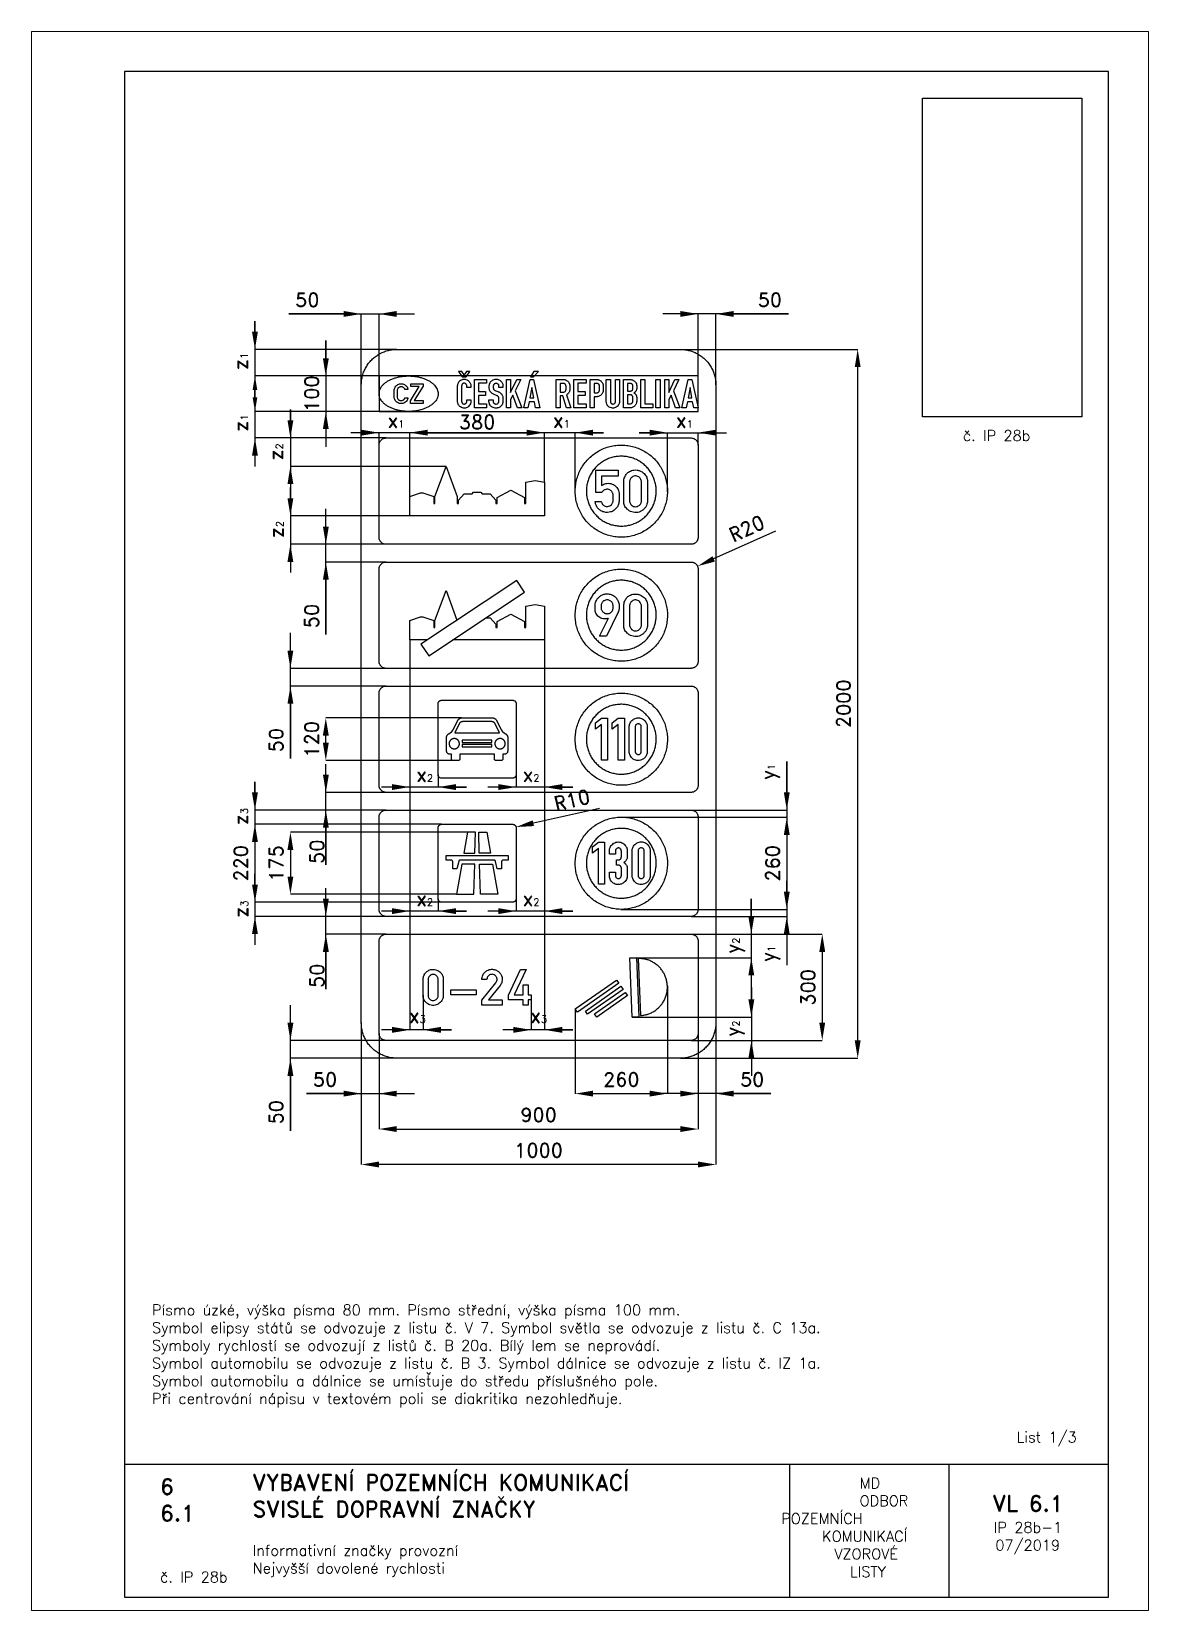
# Paper-space layout 'IP 28b-1-silniční-1' of a CAD drawing. Header units: millimetres. Extents: x 0 to 210, y 0 to 297.
# The model-space entities are those that its viewports show. They can reach past a viewport. Long polylines and large blocks are cut down to what shows.
import ezdxf

# ---------------------------------------------------------------- set-up
doc = ezdxf.new("R2010")
doc.units = ezdxf.units.MM
doc.header["$LTSCALE"] = 5
doc.linetypes.add('ACAD_ISO02W100', pattern=[15, 12, -3])
for name, color, linetype in [('Kóty', 2, 'Continuous'), ('Rozpiska', 7, 'Continuous'), ('Značka', 7, 'Continuous')]:
    doc.layers.add(name, color=color, linetype=linetype)
doc.layers.add('Rámeček', color=6, linetype='Continuous', plot=False)
doc.styles.get("Standard").update_dxf_attribs({"font": 'romand.shx', "height": 40})
doc.dimstyles.get("Standard").update_dxf_attribs({"dimtxt": 40, "dimasz": 50, "dimexe": 0.18, "dimexo": 0.0625, "dimgap": 20, "dimtad": 1, "dimdec": 0, "dimzin": 0, "dimdsep": 46, "dimtxsty": 'Standard', "dimcen": 0.09, "dimadec": 0, "dimazin": 0, "dimtfac": 1, "dimtdec": 0, "dimtofl": 0, "dimtmove": 0, "dimatfit": 3, "dimfxl": 1, "dimtolj": 1, "dimtzin": 0, "dimarcsym": 0})
picture_1 = doc.add_image_def('image1.png', size_in_pixel=(1182, 2364))

psp = doc.layouts.new('IP 28b-1-silniční-1')

# ---------------------------------------------------------------- texts
at = {"layer": 'Rozpiska', "color": 7, "attachment_point": 1}
for s, width, heights, insert, char_height in [('\\pi2.12224;{\\C6;č. IP 28b}', 18.9111, [2.67], (173, 222), 2), ('Písmo úzké, výška písma 80 mm. Písmo střední, výška písma 100 mm.\\PSymbol elipsy států se odvozuje z listu č. V 7. Symbol světla se odvozuje z listu č. C 13a.{\\H1.83333x; }\\PSymboly rychlostí se odvozují z listů č. B 20a. Bílý lem se neprovádí.{\\H1.55556x; }\\PSymbol automobilu se odvozuje z listu č. B 3. Symbol dálnice se odvozuje z listu č. IZ 1a.{\\H1.64815x; }\\PSymbol automobilu a dálnice se umísťuje do středu příslušného pole.{\\H1.61728x; }\\PPři centrování nápisu v textovém poli se diakritika nezohledňuje.{\\H1.62757x; }', 175.9956, [0], (22.64, 57.52), 2), ('List 1/3', 13.9221, [0], (185.21, 33.59), 2), ('6', 149.0422, [0], (24.17, 24.77), 3), ('{\\C6;VYBAVENÍ POZEMNÍCH KOMUNIKACÍ\\P}SVISLÉ DOPRAVNÍ ZNAČKY{\\H1.34524x; }', 149.0422, [0], (41.56, 25.56), 3), ('\\pi14.7414;{\\C6;MD\\P\\pi2.36044;}ODBOR POZEMNÍCH{\\H1.57143x; }\\P\\pi7.69378;KOMUNIKACÍ{\\H1.5x; }\\P\\pi9.97949;{\\C6;VZOROVÉ\\H1.47619x; \\H0.67742x;\\P\\pi12.93187;LISTY\\H1.26984x; }', 33.1018, [0], (140.95, 24.95), 2), ('\\pi1.03113;{\\H1.5x;\\C6;VL 6.1\\P\\pi1.26919;\\H0.66667x;IP 28b-1\\H1.66666x; \\H0.6x;\\P\\pi1.5549;07/2019\\H1.80159x; }', 16.0623, [0], (179.66, 21.61), 2), ('6.1', 149.0422, [0], (24.17, 19.78), 3), ('{\\C6;Informativní značky provozní\\P}Nejvyšší dovolené rychlosti{\\H1.83333x; }', 149.0422, [0], (41.56, 12.29), 2), ('{\\C6;č. IP 28b}', 15.8293, [2.67], (24.17, 7.28), 2)]:
    psp.add_mtext_dynamic_manual_height_columns(s, width=width, gutter_width=100, heights=heights, dxfattribs=dict(at, insert=insert, char_height=char_height))

msp = doc.modelspace()

# ---------------------------------------------------------------- texts
at = {"layer": 'Kóty', "char_height": 40, "attachment_point": 5}
for s, insert in [('\\A1;50', (-152.4, 2140)), ('\\A1;50', (1152.4, 2140)), ('\\A1;380', (326.7, 1795)), ('\\A1;50', (-102.4, -60)), ('\\A1;50', (1102.4, -60))]:
    msp.add_mtext(s, dxfattribs=dict(at, insert=insert))
at = {"layer": 'Kóty', "char_height": 40, "attachment_point": 1, "rotation": 90}
for s, insert in [('z{\\H0.5x;1}', (-360.4, 1942.3)), ('z{\\H0.5x;1}', (-360, 1768.2)), ('z{\\H0.5x;2}', (-261, 1686.8)), ('z{\\H0.5x;2}', (-259.9, 1467.5)), ('y{\\H0.5x;1}', (1126.2, 785.5)), ('z{\\H0.5x;3}', (-360, 657.6)), ('z{\\H0.5x;3}', (-359.6, 396.9)), ('y{\\H0.5x;2}', (1027, 295.5)), ('y{\\H0.5x;1}', (1126.9, 272.4)), ('y{\\H0.5x;2}', (1026.7, 61.8))]:
    msp.add_mtext_dynamic_manual_height_columns(s, width=58.682, gutter_width=200, heights=[0], dxfattribs=dict(at, insert=insert))
at = {"layer": 'Kóty', "char_height": 40, "attachment_point": 5, "rotation": 90}
for s, insert in [('\\A1;100', (-140.2, 1875)), ('\\A1;50', (-140, 1247.6)), ('\\A1;120', (-140.2, 900)), ('\\A1;50', (-240, 897.6)), ('\\A1;50', (-125, 582.6)), ('\\A1;50', (-125, 232.6)), ('\\A1;50', (-240, -152.4))]:
    msp.add_mtext(s, dxfattribs=dict(at, insert=insert))
at = {"layer": 'Kóty', "char_height": 40, "attachment_point": 1}
for s, insert in [('x{\\H0.5x;1}', (73.3, 1819.6)), ('x{\\H0.5x;1}', (540, 1819.9)), ('x{\\H0.5x;1}', (886.9, 1819.8)), ('x{\\H0.5x;2}', (154.6, 820.3)), ('x{\\H0.5x;2}', (454.6, 820.3)), ('x{\\H0.5x;2}', (154.6, 470.3)), ('x{\\H0.5x;2}', (454.6, 470.3)), ('x{\\H0.5x;3}', (133.4, 140.1)), ('x{\\H0.5x;3}', (475.6, 140.1))]:
    msp.add_mtext_dynamic_manual_height_columns(s, width=58.682, gutter_width=200, heights=[0], dxfattribs=dict(at, insert=insert))

# ---------------------------------------------------------------- blocks, each defined once
blk = doc.blocks.new('*D0')
at = {"layer": 'Defpoints', "color": 0, "transparency": 16777216}
for p in [(948.2, 1388.2), (930, 1380)]:
    blk.add_point(p, dxfattribs=at)
at = {"layer": 'Kóty', "color": 0, "lineweight": -2, "transparency": 16777216}
for p, q in [((1167.9, 1487.3), (993.8, 1408.8)), ((929.9, 1380), (930.1, 1380)), ((930, 1379.9), (930, 1380.1))]:
    blk.add_line(p, q, dxfattribs=at)
at = {"layer": 'Kóty', "color": 0, "transparency": 16777216}
blk.add_solid([(990.4, 1416.4), (997.2, 1401.2), (948.2, 1388.2)], dxfattribs=at)
at = {"layer": 'Kóty', "color": 0, "transparency": 16777216, "insert": (1087.2, 1494.8), "char_height": 40, "attachment_point": 5, "rotation": 24.2731}
blk.add_mtext('\\A1;R20', dxfattribs=at)
blk = doc.blocks.new('*D1')
at = {"layer": 'Defpoints', "color": 0, "transparency": 16777216}
for p in [(726.6, 679.9), (731.6, 420), (1200, 420)]:
    blk.add_point(p, dxfattribs=at)
at = {"layer": 'Kóty', "color": 0, "lineweight": -2, "transparency": 16777216}
for p, q in [((726.7, 679.9), (1200.2, 679.9)), ((1200, 629.9), (1200, 470)), ((731.7, 420), (1200.2, 420))]:
    blk.add_line(p, q, dxfattribs=at)
at = {"layer": 'Kóty', "color": 0, "transparency": 16777216}
for points in [[(1191.7, 629.9), (1208.3, 629.9), (1200, 679.9)], [(1191.7, 470), (1208.3, 470), (1200, 420)]]:
    blk.add_solid(points, dxfattribs=at)
at = {"layer": 'Kóty', "color": 0, "transparency": 16777216, "insert": (1160, 549.9), "char_height": 40, "attachment_point": 5, "rotation": 90}
blk.add_mtext('\\A1;260', dxfattribs=at)
blk = doc.blocks.new('*D2')
at = {"layer": 'Defpoints', "color": 0, "transparency": 16777216}
for p in [(930, 350), (930, 50), (1300, 50)]:
    blk.add_point(p, dxfattribs=at)
at = {"layer": 'Kóty', "color": 0, "lineweight": -2, "transparency": 16777216}
for p, q in [((930.1, 350), (1300.2, 350)), ((1300, 300), (1300, 100)), ((930.1, 50), (1300.2, 50))]:
    blk.add_line(p, q, dxfattribs=at)
at = {"layer": 'Kóty', "color": 0, "transparency": 16777216}
for points in [[(1291.7, 300), (1308.3, 300), (1300, 350)], [(1291.7, 100), (1308.3, 100), (1300, 50)]]:
    blk.add_solid(points, dxfattribs=at)
at = {"layer": 'Kóty', "color": 0, "transparency": 16777216, "insert": (1260, 200), "char_height": 40, "attachment_point": 5, "rotation": 90}
blk.add_mtext('\\A1;300', dxfattribs=at)
blk = doc.blocks.new('*D3')
at = {"layer": 'Defpoints', "color": 0, "transparency": 16777216}
for p in [(900, 2000), (1400, 2000), (900, 0)]:
    blk.add_point(p, dxfattribs=at)
at = {"layer": 'Kóty', "color": 0, "lineweight": -2, "transparency": 16777216}
for p, q in [((900.1, 2000), (1400.2, 2000)), ((1400, 50), (1400, 1950)), ((900.1, 0), (1400.2, 0))]:
    blk.add_line(p, q, dxfattribs=at)
at = {"layer": 'Kóty', "color": 0, "transparency": 16777216}
for points in [[(1391.7, 1950), (1408.3, 1950), (1400, 2000)], [(1391.7, 50), (1408.3, 50), (1400, 0)]]:
    blk.add_solid(points, dxfattribs=at)
at = {"layer": 'Kóty', "color": 0, "transparency": 16777216, "insert": (1360, 1000), "char_height": 40, "attachment_point": 5, "rotation": 90}
blk.add_mtext('\\A1;2000', dxfattribs=at)
blk = doc.blocks.new('*D4')
at = {"layer": 'Defpoints', "color": 0, "transparency": 16777216}
for p in [(863.3, 204.2), (603.3, 138.8), (863.3, -100)]:
    blk.add_point(p, dxfattribs=at)
at = {"layer": 'Kóty', "color": 0, "lineweight": -2, "transparency": 16777216}
for p, q in [((863.3, 204.1), (863.3, -100.2)), ((603.3, 138.7), (603.3, -100.2)), ((653.3, -100), (813.3, -100))]:
    blk.add_line(p, q, dxfattribs=at)
at = {"layer": 'Kóty', "color": 0, "transparency": 16777216}
for points in [[(653.3, -91.7), (653.3, -108.3), (603.3, -100)], [(813.3, -91.7), (813.3, -108.3), (863.3, -100)]]:
    blk.add_solid(points, dxfattribs=at)
at = {"layer": 'Kóty', "color": 0, "transparency": 16777216, "insert": (733.3, -60), "char_height": 40, "attachment_point": 5}
blk.add_mtext('\\A1;260', dxfattribs=at)
blk = doc.blocks.new('*D5')
at = {"layer": 'Defpoints', "color": 0, "transparency": 16777216}
for p in [(50, 70), (950, 70), (950, -200)]:
    blk.add_point(p, dxfattribs=at)
at = {"layer": 'Kóty', "color": 0, "lineweight": -2, "transparency": 16777216}
for p, q in [((50, 69.9), (50, -200.2)), ((950, 69.9), (950, -200.2)), ((100, -200), (900, -200))]:
    blk.add_line(p, q, dxfattribs=at)
at = {"layer": 'Kóty', "color": 0, "transparency": 16777216}
for points in [[(100, -191.7), (100, -208.3), (50, -200)], [(900, -191.7), (900, -208.3), (950, -200)]]:
    blk.add_solid(points, dxfattribs=at)
at = {"layer": 'Kóty', "color": 0, "transparency": 16777216, "insert": (500, -160), "char_height": 40, "attachment_point": 5}
blk.add_mtext('\\A1;900', dxfattribs=at)
blk = doc.blocks.new('*D6')
at = {"layer": 'Defpoints', "color": 0, "transparency": 16777216}
for p in [(0, 100), (1000, 100), (0, -300)]:
    blk.add_point(p, dxfattribs=at)
at = {"layer": 'Kóty', "color": 0, "lineweight": -2, "transparency": 16777216}
for p, q in [((0, 99.9), (0, -300.2)), ((1000, 99.9), (1000, -300.2)), ((950, -300), (50, -300))]:
    blk.add_line(p, q, dxfattribs=at)
at = {"layer": 'Kóty', "color": 0, "transparency": 16777216}
for points in [[(50, -291.7), (50, -308.3), (0, -300)], [(950, -291.7), (950, -308.3), (1000, -300)]]:
    blk.add_solid(points, dxfattribs=at)
at = {"layer": 'Kóty', "color": 0, "transparency": 16777216, "insert": (500, -260), "char_height": 40, "attachment_point": 5}
blk.add_mtext('\\A1;1000', dxfattribs=at)
blk = doc.blocks.new('*D7')
at = {"layer": 'Defpoints', "color": 0, "transparency": 16777216}
for p in [(299.2, 637.5), (-200, 462.5), (268.3, 462.5)]:
    blk.add_point(p, dxfattribs=at)
at = {"layer": 'Kóty', "color": 0, "lineweight": -2, "transparency": 16777216}
for p, q in [((299.1, 637.5), (-200.2, 637.5)), ((-200, 587.5), (-200, 512.5)), ((268.3, 462.5), (-200.2, 462.5))]:
    blk.add_line(p, q, dxfattribs=at)
at = {"layer": 'Kóty', "color": 0, "transparency": 16777216}
for points in [[(-208.3, 587.5), (-191.7, 587.5), (-200, 637.5)], [(-208.3, 512.5), (-191.7, 512.5), (-200, 462.5)]]:
    blk.add_solid(points, dxfattribs=at)
at = {"layer": 'Kóty', "color": 0, "transparency": 16777216, "insert": (-240, 550), "char_height": 40, "attachment_point": 5, "rotation": 90}
blk.add_mtext('\\A1;175', dxfattribs=at)
blk = doc.blocks.new('*D8')
at = {"layer": 'Defpoints', "color": 0, "transparency": 16777216}
for p in [(226.7, 660), (-300, 440), (226.7, 440)]:
    blk.add_point(p, dxfattribs=at)
at = {"layer": 'Kóty', "color": 0, "lineweight": -2, "transparency": 16777216}
for p, q in [((226.6, 660), (-300.2, 660)), ((-300, 610), (-300, 490)), ((226.6, 440), (-300.2, 440))]:
    blk.add_line(p, q, dxfattribs=at)
at = {"layer": 'Kóty', "color": 0, "transparency": 16777216}
for points in [[(-308.3, 610), (-291.7, 610), (-300, 660)], [(-308.3, 490), (-291.7, 490), (-300, 440)]]:
    blk.add_solid(points, dxfattribs=at)
at = {"layer": 'Kóty', "color": 0, "transparency": 16777216, "insert": (-340, 550), "char_height": 40, "attachment_point": 5, "rotation": 90}
blk.add_mtext('\\A1;220', dxfattribs=at)
blk = doc.blocks.new('*D9')
at = {"layer": 'Defpoints', "color": 0, "transparency": 16777216}
for p in [(426.7, 650), (436.4, 652.2)]:
    blk.add_point(p, dxfattribs=at)
at = {"layer": 'Kóty', "color": 0, "lineweight": -2, "transparency": 16777216}
for p, q in [((671.6, 704.8), (485.2, 663.1)), ((426.6, 650), (426.8, 650)), ((426.7, 649.9), (426.7, 650.1))]:
    blk.add_line(p, q, dxfattribs=at)
at = {"layer": 'Kóty', "color": 0, "transparency": 16777216}
blk.add_solid([(483.4, 671.2), (487, 655), (436.4, 652.2)], dxfattribs=at)
at = {"layer": 'Kóty', "color": 0, "transparency": 16777216, "insert": (594.1, 728.4), "char_height": 40, "attachment_point": 5, "rotation": 12.6116}
blk.add_mtext('\\A1;R10', dxfattribs=at)

# ---------------------------------------------------------------- dimensions: what is measured, and where the dimension line sits
at = {"layer": 'Kóty'}
for base, p1, p2, picture, middle in [((1400, 2000), (900, 0), (900, 2000), '*D3', (1360, 1000)), ((1200, 420), (726.6, 679.9), (731.6, 420), '*D1', (1160, 549.9)), ((-300, 440), (226.7, 660), (226.7, 440), '*D8', (-340, 550)), ((-200, 462.5), (299.2, 637.5), (268.3, 462.5), '*D7', (-240, 550)), ((1300, 50), (930, 350), (930, 50), '*D2', (1260, 200))]:
    dim = msp.add_linear_dim(base=base, p1=p1, p2=p2, angle=90, dimstyle='Standard', dxfattribs=at)
    dim.commit()
    dim.dimension.update_dxf_attribs({"geometry": picture, "text_midpoint": middle})
for center, mpoint, picture, middle in [((930, 1380), (948.2, 1388.2), '*D0', (1087.2, 1494.8)), ((426.7, 650), (436.4, 652.2), '*D9', (602.8, 689.4))]:
    dim = msp.add_radius_dim(center=center, mpoint=mpoint, dimstyle='Standard', dxfattribs=at)
    dim.commit()
    dim.dimension.update_dxf_attribs({"geometry": picture, "text_midpoint": middle})
for base, p1, p2, picture, middle in [((863.3, -100), (603.3, 138.8), (863.3, 204.2), '*D4', (733.3, -60)), ((0, -300), (1000, 100), (0, 100), '*D6', (500, -260)), ((950, -200), (50, 70), (950, 70), '*D5', (500, -160))]:
    dim = msp.add_linear_dim(base=base, p1=p1, p2=p2, dimstyle='Standard', dxfattribs=at)
    dim.commit()
    dim.dimension.update_dxf_attribs({"geometry": picture, "text_midpoint": middle})

# ---------------------------------------------------------------- linework, layer by layer
at = {"layer": 'Kóty'}
for p, q in [((-204.8, 2100), (150, 2100)), ((-50, 2100), (-204.8, 2100)), ((0, 1900.1), (0, 2100.2)), ((50, 1875.7), (50, 2100.2)), ((1204.8, 2100), (850, 2100)), ((950, 1835.1), (950, 2100.2)), ((1000, 1900.1), (1000, 2100.2)), ((1050, 2100), (1204.8, 2100)), ((-300, 2040), (-300, 2080)), ((-300, 2080), (-300, 1670)), ((-100.2, 1975), (-100.2, 2025)), ((-100.2, 2025), (-100.2, 1725)), ((99.2, 2000), (-300.2, 2000)), ((49.9, 1925), (-300.2, 1925)), ((134.4, 1925), (-100.4, 1925)), ((-300, 1865), (-300, 1905)), ((-300, 1885), (-300, 1845)), ((-200, 1790), (-200, 1830)), ((-200, 1830), (-200, 1370)), ((49.9, 1825), (-300.2, 1825)), ((135.3, 1825), (-100.4, 1825)), ((69.9, 1750), (-300.2, 1750)), ((69.9, 1750), (-200.2, 1750)), ((683.3, 1765), (-30, 1765)), ((50, 1730.1), (50, 1765.2)), ((136.7, 1585.1), (136.7, 1765.2)), ((136.7, 1585.1), (136.7, 1765.2)), ((176.7, 1765), (216.7, 1765)), ((186.7, 1765), (466.7, 1765)), ((476.7, 1765), (436.7, 1765)), ((516.7, 1625.1), (516.7, 1765.2)), ((516.7, 1625.1), (516.7, 1765.2)), ((603.3, 1601.8), (603.3, 1765.2)), ((643.3, 1765), (683.3, 1765)), ((823.3, 1765), (783.3, 1765)), ((783.3, 1765), (1030, 1765)), ((863.3, 1598.4), (863.3, 1765.2)), ((950, 1730.1), (950, 1765.2)), ((238.9, 1670), (-200.2, 1670)), ((-200, 1630), (-200, 1590)), ((-200, 1570), (-200, 1610)), ((136.6, 1530), (-200.2, 1530)), ((-100, 1195.2), (-100, 1550)), ((69.9, 1450), (-200.2, 1450)), ((69.9, 1450), (-100.2, 1450)), ((69.9, 1400), (-100.2, 1400)), ((-100, 1350), (-100, 1195.2)), ((-200, 845.2), (-200, 1200)), ((136.7, 1179.9), (136.7, 764.8)), ((136.7, 1179.9), (136.7, 414.8)), ((136.7, 1179.9), (136.7, 79.7)), ((516.7, 1179.9), (516.7, 764.8)), ((516.7, 1179.9), (516.7, 414.8)), ((516.7, 1179.9), (516.7, 79.7)), ((69.9, 1100), (-200.2, 1100)), ((69.9, 1050), (-200.2, 1050)), ((-200, 1000), (-200, 845.2)), ((282.3, 960), (-100.4, 960)), ((-100.2, 890), (-100.2, 910)), ((266, 840), (-100.4, 840)), ((-100, 545.2), (-100, 830)), ((1200, 837.6), (1200, 262.4)), ((1200, 740), (1200, 837.6)), ((-300.2, 740), (-300.2, 780)), ((-300.2, 780), (-300, 320)), ((296.7, 765), (56.7, 765)), ((216.7, 799.9), (216.7, 764.8)), ((256.7, 765), (296.7, 765)), ((596.7, 765), (356.7, 765)), ((436.7, 799.9), (436.7, 764.8)), ((556.7, 765), (596.7, 765)), ((69.9, 750), (-100.2, 750)), ((69.9, 700), (-300.4, 700)), ((69.9, 700), (-100.2, 700)), ((726.6, 679.9), (1200.2, 679.9)), ((930.1, 700), (1200.2, 700)), ((226.6, 660), (-300.4, 660)), ((-100, 660), (-100, 545.2)), ((1200, 639.9), (1200, 599.9)), ((-300.2, 620), (-300.2, 580)), ((-300, 480), (-300, 520)), ((1200, 460), (1200, 500)), ((-100, 195.2), (-100, 480)), ((216.7, 449.9), (216.7, 414.8)), ((436.7, 449.9), (436.7, 414.8)), ((1100, 450), (1100.2, -50)), ((1100, 400), (1100, 450)), ((226.6, 440), (-300.2, 440)), ((296.7, 415), (56.7, 415)), ((256.7, 415), (296.7, 415)), ((596.7, 415), (356.7, 415)), ((556.7, 415), (596.7, 415)), ((731.8, 420), (1200.2, 420)), ((1100, 390), (1100, 430)), ((69.9, 400), (-300.2, 400)), ((69.9, 400), (-100.2, 400)), ((930.1, 400), (1200.2, 400)), ((69.9, 350), (-100.2, 350)), ((930.1, 350), (1100.2, 350)), ((930.1, 350), (1100.2, 350)), ((-100, 310), (-100, 195.2)), ((757, 283.4), (1100.2, 283.4)), ((1100, 233.4), (1100, 183.4)), ((1100.2, 166), (1100.2, 216)), ((-200, -204.8), (-200, 150)), ((174.5, 178), (174.5, 79.7)), ((478.9, 165), (478.9, 79.7)), ((0, 99.9), (0, -100.2)), ((764.4, 116), (1100.4, 116)), ((1000, 99.9), (1000, -100.2)), ((69.9, 50), (-200.2, 50)), ((50, 69.9), (50, -100.2)), ((254.5, 79.9), (56.7, 79.9)), ((214.5, 79.9), (254.5, 79.9)), ((596.7, 79.9), (398.9, 79.9)), ((556.7, 79.9), (596.7, 79.9)), ((930.1, 50), (1100.4, 50)), ((950, 69.9), (950, -100.2)), ((99.9, 0), (-200.2, 0)), ((-200, -50), (-200, -204.8)), ((-154.8, -100), (150, -100)), ((-50, -100), (-154.8, -100)), ((1154.8, -100), (850, -100)), ((1050, -100), (1154.8, -100))]:
    msp.add_line(p, q, dxfattribs=at)
for points in [[(-50, 2108.3), (-50, 2091.7), (0, 2100)], [(100, 2108.3), (100, 2091.7), (50, 2100)], [(900, 2108.3), (900, 2091.7), (950, 2100)], [(1050, 2108.3), (1050, 2091.7), (1000, 2100)], [(-308.3, 2050), (-291.7, 2050), (-300, 2000)], [(-108.5, 1975), (-91.8, 1975), (-100.2, 1925)], [(-306.7, 1885), (-293.3, 1885), (-300, 1925)], [(-306.7, 1865), (-293.3, 1865), (-300, 1825)], [(-208.3, 1800), (-191.7, 1800), (-200, 1750)], [(-108.5, 1775), (-91.8, 1775), (-100.2, 1825)], [(-308.3, 1700), (-291.7, 1700), (-300, 1750)], [(0, 1773.3), (0, 1756.7), (50, 1765)], [(186.7, 1773.3), (186.7, 1756.7), (136.7, 1765)], [(466.7, 1773.3), (466.7, 1756.7), (516.7, 1765)], [(653.3, 1773.3), (653.3, 1756.7), (603.3, 1765)], [(813.3, 1773.3), (813.3, 1756.7), (863.3, 1765)], [(1000, 1773.3), (1000, 1756.7), (950, 1765)], [(-208.3, 1620), (-191.7, 1620), (-200, 1670)], [(-208.3, 1580), (-191.7, 1580), (-200, 1530)], [(-108.3, 1500), (-91.7, 1500), (-100, 1450)], [(-208.3, 1400), (-191.7, 1400), (-200, 1450)], [(-108.3, 1350), (-91.7, 1350), (-100, 1400)], [(-208.3, 1150), (-191.7, 1150), (-200, 1100)], [(-208.3, 1000), (-191.7, 1000), (-200, 1050)], [(-108.5, 910), (-91.8, 910), (-100.2, 960)], [(-108.5, 890), (-91.8, 890), (-100.2, 840)], [(-108.3, 800), (-91.7, 800), (-100, 750)], [(86.7, 773.3), (86.7, 756.7), (136.7, 765)], [(266.7, 773.3), (266.7, 756.7), (216.7, 765)], [(386.7, 773.3), (386.7, 756.7), (436.7, 765)], [(566.7, 773.3), (566.7, 756.7), (516.7, 765)], [(-308.5, 750), (-291.8, 750), (-300.1, 700)], [(1191.7, 750), (1208.3, 750), (1200, 700)], [(-108.3, 650), (-91.7, 650), (-100, 700)], [(-306.8, 620), (-293.5, 620), (-300.2, 660)], [(-108.3, 450), (-91.7, 450), (-100, 400)], [(86.7, 423.3), (86.7, 406.7), (136.7, 415)], [(266.7, 423.3), (266.7, 406.7), (216.7, 415)], [(386.7, 423.3), (386.7, 406.7), (436.7, 415)], [(566.7, 423.3), (566.7, 406.7), (516.7, 415)], [(-308.4, 350), (-291.7, 350), (-300, 400)], [(1091.7, 400), (1108.3, 400), (1100, 350)], [(1093.3, 390), (1106.7, 390), (1100, 350)], [(1191.7, 350), (1208.3, 350), (1200, 400)], [(-108.3, 300), (-91.7, 300), (-100, 350)], [(1091.7, 233.4), (1108.3, 233.4), (1100, 283.4)], [(1091.8, 166), (1108.5, 166), (1100.2, 116)], [(-208.3, 100), (-191.7, 100), (-200, 50)], [(86.7, 88.2), (86.7, 71.6), (136.7, 79.9)], [(224.5, 88.2), (224.5, 71.6), (174.5, 79.9)], [(428.9, 88.2), (428.9, 71.6), (478.9, 79.9)], [(566.7, 88.2), (566.7, 71.6), (516.7, 79.9)], [(1091.8, 0), (1108.5, 0), (1100.2, 50)], [(-208.3, -50), (-191.7, -50), (-200, 0)], [(-50, -91.7), (-50, -108.3), (0, -100)], [(100, -91.7), (100, -108.3), (50, -100)], [(900, -91.7), (900, -108.3), (950, -100)], [(1050, -91.7), (1050, -108.3), (1000, -100)]]:
    msp.add_solid(points, dxfattribs=at)
at = {"layer": 'Značka', "color": 5}
for points in [[(100, 0), (99.6, 0), (99.2, 0, -0.03218), (86.3, 0.9, -0.035443), (73.6, 3.5, -0.036267), (61.3, 7.7, -0.03442), (49.8, 13.5, -0.033722), (39, 20.7, -0.034085), (29.3, 29.3, -0.034209), (20.7, 39, -0.034229), (13.5, 49.8, -0.034044), (7.7, 61.3, -0.033412), (3.5, 73.6, -0.034127), (0.9, 86.3, -0.036745), (0, 99.2), (0, 99.6), (0, 100), (0, 1900), (0, 1900.4), (0, 1900.8, -0.03218), (0.9, 1913.7, -0.035441), (3.5, 1926.4, -0.03627), (7.7, 1938.7, -0.034417), (13.5, 1950.2, -0.033719), (20.7, 1961, -0.034078), (29.3, 1970.7, -0.034208), (39, 1979.3, -0.034227), (49.8, 1986.5, -0.034051), (61.3, 1992.3, -0.033416), (73.6, 1996.5, -0.034129), (86.3, 1999.1, -0.036746), (99.2, 2000), (99.6, 2000), (100, 2000), (900, 2000), (900.4, 2000), (900.8, 2000, -0.032179), (913.7, 1999.1, -0.035451), (926.4, 1996.5, -0.036282), (938.7, 1992.3, -0.034425), (950.2, 1986.5, -0.033731), (961, 1979.3, -0.034081), (970.7, 1970.7, -0.034214), (979.3, 1961, -0.034229), (986.5, 1950.2, -0.034034), (992.3, 1938.6, -0.033411), (996.5, 1926.4, -0.034122), (999.1, 1913.7, -0.036741), (1000, 1900.8), (1000, 1900.4), (1000, 1900), (1000, 100), (1000, 99.6), (1000, 99.2, -0.032179), (999.1, 86.3, -0.035442), (996.5, 73.6, -0.036264), (992.3, 61.3, -0.034415), (986.5, 49.8, -0.033719), (979.3, 39, -0.034086), (970.7, 29.3, -0.034205), (961, 20.7, -0.03423), (950.2, 13.5, -0.034046), (938.7, 7.7, -0.033413), (926.4, 3.5, -0.034127), (913.7, 0.9, -0.036745), (900.8, 0), (900.4, 0), (900, 0), (100, 0)], [(216.7, 1875), (216.7, 1874.7, -0.002844), (216.7, 1874.3, -0.053698), (215.8, 1867.7, -0.053168), (213.5, 1861.4, -0.053728), (209.8, 1855, -0.040656), (205, 1849.4, -0.036842), (198.6, 1843.8, -0.030777), (191.5, 1839.2, -0.029208), (183, 1834.8, -0.024842), (174.1, 1831.4, -0.023704), (164.1, 1828.5, -0.021658), (153.8, 1826.5, -0.021223), (143.1, 1825.3, -0.020609), (132.2, 1825, -0.020612), (121.4, 1825.5, -0.021374), (110.7, 1826.9, -0.021872), (100.6, 1829, -0.024174), (90.7, 1832, -0.02529), (82, 1835.6, -0.029683), (73.6, 1840.1, -0.031598), (66.8, 1844.9, -0.038843), (60.6, 1850.6, -0.041401), (56, 1856.3, -0.051352), (52.6, 1862.7, -0.052636), (50.6, 1869, -0.057802), (50, 1875.6, -0.057725), (50.9, 1882.3, -0.051513), (53.1, 1888.6, -0.050019), (56.9, 1894.9, -0.040198), (61.7, 1900.6, -0.037658), (68.1, 1906.1, -0.030782), (75.2, 1910.8, -0.028965), (83.7, 1915.2, -0.024819), (92.6, 1918.6, -0.023785), (102.6, 1921.5, -0.021669), (112.8, 1923.5, -0.021208), (123.6, 1924.7, -0.020599), (134.4, 1925, -0.020623), (145.2, 1924.5, -0.021362), (156, 1923.1, -0.021884), (166.1, 1921, -0.024171), (175.9, 1918, -0.02529), (184.7, 1914.4, -0.029667), (193, 1909.9, -0.031598), (199.9, 1905.1, -0.038936), (206, 1899.4, -0.041428), (210.6, 1893.7, -0.050812), (214.1, 1887.3, -0.050082), (216, 1881.3, -0.057343), (216.7, 1875)], [(308.8, 1857.8), (308.8, 1852.3), (308.8, 1852), (308.8, 1851.7, -0.05839), (308.5, 1848.9, -0.043543), (307.5, 1846.2, -0.074597), (304.6, 1841.2, -0.081624), (300.3, 1837.3, -0.069959), (296, 1835.2, -0.069196), (291.4, 1834.3, -0.086269), (285.3, 1834.9, -0.086675), (279.8, 1837.5, -0.070125), (276.1, 1840.7, -0.067922), (273.5, 1844.8, -0.047385), (272.3, 1847.9, -0.05088), (271.7, 1851.1), (271.6, 1851.5), (271.6, 1851.9), (271.6, 1897.5), (271.6, 1897.8), (271.7, 1898, -0.025642), (272, 1900.7, -0.037682), (272.7, 1903.4, -0.078234), (275.1, 1908.1, -0.077456), (278.8, 1911.8, -0.055495), (282, 1913.8, -0.051674), (285.4, 1915.1, -0.050436), (289.1, 1915.7, -0.052907), (292.8, 1915.5, -0.065991), (297.3, 1914.3, -0.064104), (301.3, 1912, -0.055944), (304.2, 1909.4, -0.058591), (306.5, 1906.2, -0.054986), (308, 1902.6, -0.05029), (308.8, 1898.9), (308.8, 1898.5), (308.8, 1898), (308.8, 1892.2), (297.4, 1892.2), (297.4, 1897.5), (297.4, 1897.9), (297.4, 1898.2, 0.065469), (296.9, 1899.8, 0.058052), (296.1, 1901.2, 0.075666), (294.7, 1902.8, 0.082047), (292.8, 1903.9, 0.10312), (290, 1904.4, 0.106191), (287.3, 1903.8, 0.080108), (285.6, 1902.7, 0.07413), (284.3, 1901.1, 0.056545), (283.5, 1899.7, 0.053187), (283.1, 1898.1), (283.1, 1897.8), (283, 1897.5), (283, 1852.9), (283, 1852.7), (283.1, 1852.4, 0.059874), (283.4, 1850.6, 0.064037), (284.2, 1849, 0.083816), (285.7, 1847.2, 0.087776), (287.7, 1846.1, 0.089741), (290, 1845.6, 0.08916), (292.4, 1846, 0.078267), (294.2, 1846.9, 0.073497), (295.7, 1848.3, 0.068917), (296.8, 1850, 0.069952), (297.3, 1851.9), (297.4, 1852.2), (297.4, 1852.5), (297.4, 1857.8), (308.8, 1857.8)], [(371.5, 1857.9), (371.5, 1853.6), (371.5, 1853.4), (371.6, 1853.2, 0.067818), (372.1, 1850.9, 0.080259), (373.2, 1848.8, 0.070789), (374.6, 1847.4, 0.068527), (376.2, 1846.4, 0.07227), (378.4, 1845.8), (380.6, 1845.7), (382.8, 1846.2, 0.080503), (384.8, 1847.2, 0.082149), (386.4, 1848.8, 0.072828), (387.5, 1850.9), (387.7, 1851.6), (387.9, 1852.3), (387.9, 1852.6), (388, 1852.9), (388, 1862.2), (388, 1862.6), (387.9, 1862.9, 0.057509), (387.7, 1864.3, 0.041281), (387.2, 1865.6), (386.4, 1866.8), (385.5, 1867.9), (384.8, 1868.5), (384, 1869), (383.7, 1869.2), (383.3, 1869.3), (372.9, 1873.5), (372.6, 1873.6), (372.4, 1873.7), (370.5, 1874.6), (368.8, 1875.8, -0.04763), (365.9, 1878.3, -0.053364), (363.6, 1881.4, -0.061632), (361.8, 1885.3, -0.062519), (360.9, 1889.5), (360.9, 1889.8), (360.9, 1890.2), (360.9, 1897, -0.002659), (360.9, 1897.5, -0.007925), (360.9, 1898.1, -0.052102), (361.4, 1901.1, -0.041814), (362.4, 1904, -0.059286), (364.8, 1908.1, -0.064916), (368, 1911.4, -0.070463), (372.3, 1914.1, -0.06902), (377.2, 1915.5, -0.059165), (381.4, 1915.8, -0.059474), (385.6, 1915, -0.073662), (390.5, 1912.7, -0.072372), (394.6, 1909.2, -0.058736), (397.2, 1905.6, -0.059717), (398.8, 1901.6, -0.025326), (399.2, 1899.9, -0.025603), (399.4, 1898.1), (399.5, 1897.7), (399.5, 1897.4), (399.5, 1892.2), (388.1, 1892.2), (388.1, 1896.5), (388.1, 1896.7), (388, 1896.9, 0.026926), (387.8, 1898.3, 0.049657), (387.4, 1899.7, 0.084161), (386.2, 1901.5, 0.070694), (384.5, 1902.9, 0.066963), (382.7, 1903.8), (380.6, 1904.2, 0.096828), (377.7, 1903.8, 0.097787), (375.1, 1902.4, 0.080362), (373.5, 1900.7, 0.088293), (372.6, 1898.6), (372.4, 1897.9), (372.3, 1897.1), (372.3, 1896.8), (372.3, 1896.6), (372.3, 1891.4), (372.3, 1891.2), (372.3, 1891, 0.043558), (372.6, 1889.5, 0.048674), (373.1, 1888), (373.9, 1886.7), (374.9, 1885.6), (375.5, 1885.1), (376.2, 1884.6), (376.5, 1884.5), (376.7, 1884.3), (385.4, 1880.9), (385.6, 1880.7), (385.9, 1880.6), (387.8, 1879.8), (389.6, 1878.9), (391.9, 1877.5), (393.9, 1875.7, -0.042567), (396, 1873.1, -0.047715), (397.7, 1870.2, -0.04735), (398.8, 1867.1, -0.041064), (399.4, 1863.8), (399.4, 1863.5), (399.4, 1863.2), (399.4, 1853.1), (399.4, 1852.9), (399.4, 1852.6, -0.015265), (399.1, 1850.4, -0.028885), (398.6, 1848.2, -0.069947), (396.8, 1843.8, -0.066408), (393.8, 1840.1, -0.060056), (390.5, 1837.3, -0.058479), (386.6, 1835.4, -0.0603), (382.1, 1834.3, -0.058871), (377.6, 1834.4, -0.077495), (371.7, 1835.9, -0.082871), (366.6, 1839.1, -0.070866), (363.2, 1842.9, -0.0727), (361.1, 1847.3, -0.034905), (360.4, 1849.8, -0.026617), (360.1, 1852.3), (360.1, 1852.6), (360.1, 1852.9), (360.1, 1857.9), (371.5, 1857.9)], [(131.7, 1863.2), (131.5, 1862.2), (131.2, 1861.2, -0.074268), (129.1, 1856.3, -0.073325), (125.6, 1852.2, -0.087473), (120.2, 1848.6, -0.087035), (114, 1847.1, -0.081802), (107.9, 1847.4, -0.082646), (102.3, 1849.7, -0.082225), (97.6, 1853.6, -0.076605), (94.3, 1858.7, -0.049056), (93.1, 1862, -0.064053), (92.7, 1865.3), (92.7, 1865.7, -0.002161), (92.7, 1866.1), (92.7, 1884.6), (92.7, 1885.2), (92.8, 1885.7, -0.076275), (94.2, 1891.1, -0.076924), (97.2, 1895.8, -0.0733), (101, 1899.4, -0.06982), (105.7, 1901.8, -0.059228), (110, 1902.8, -0.060645), (114.5, 1902.8, -0.068019), (119.4, 1901.6, -0.066403), (123.9, 1899.2, -0.054031), (126.9, 1896.5, -0.055403), (129.3, 1893.3, -0.038285), (130.5, 1890.9, -0.040688), (131.4, 1888.4), (131.5, 1887.6), (131.7, 1886.8), (123.1, 1886.8), (122.8, 1887.6), (122.4, 1888.4, 0.060799), (120.9, 1890.6, 0.062714), (119, 1892.4, 0.078734), (116, 1894, 0.078064), (112.8, 1894.6, 0.073271), (109.7, 1894.3, 0.073384), (106.8, 1893.2, 0.069983), (104.4, 1891.4, 0.07029), (102.6, 1889), (101.8, 1887.5), (101.3, 1886), (101.1, 1885.1, 0.028828), (101, 1884.2), (101, 1883.9), (101, 1883.7), (101, 1866.3), (101, 1865.9), (101.1, 1865.6, 0.059583), (101.7, 1862.8, 0.068104), (103, 1860.2, 0.072025), (104.9, 1858, 0.068618), (107.4, 1856.4, 0.071719), (110.3, 1855.5, 0.073142), (113.4, 1855.4, 0.082581), (116.8, 1856.3, 0.081784), (119.8, 1858.2, 0.058826), (121.5, 1860, 0.059232), (122.7, 1862.2), (122.9, 1862.7), (123.1, 1863.2), (131.7, 1863.2)], [(549.4, 1835), (549.4, 1915), (570.4, 1915), (570.9, 1915), (571.5, 1915, -0.083798), (576.1, 1914, -0.068655), (580.2, 1911.6, -0.068531), (583.9, 1908.1, -0.072065), (586.5, 1903.9, -0.037603), (587.4, 1901.3, -0.030313), (588, 1898.6), (588, 1898.3), (588.1, 1897.9), (588.1, 1886.9), (588, 1886.5), (588, 1886, -0.034738), (587.3, 1882.7, -0.048233), (586.1, 1879.6, -0.049779), (584.5, 1876.9, -0.044993), (582.4, 1874.5), (580.9, 1873.2), (579.3, 1872.1), (578.9, 1871.8), (578.5, 1871.6), (590.9, 1835), (578.7, 1835), (568, 1869.2), (560.9, 1869.2), (560.9, 1835), (549.4, 1835)], [(560.9, 1904.2), (560.9, 1879.3), (569.6, 1879.3), (569.9, 1879.3), (570.2, 1879.3, 0.089542), (572.8, 1879.9, 0.095749), (574.9, 1881.5, 0.060622), (576, 1882.7, 0.045241), (576.7, 1884.2), (577.1, 1885.3, 0.0444), (577.3, 1886.3), (577.4, 1886.6), (577.4, 1886.9), (577.4, 1896.5), (577.4, 1896.7), (577.3, 1897, 0.033252), (577.1, 1898.3, 0.044565), (576.7, 1899.6, 0.06284), (575.8, 1901.1, 0.060931), (574.6, 1902.4), (573.3, 1903.3), (571.9, 1903.9), (571, 1904.1), (570, 1904.2), (569.7, 1904.2), (569.4, 1904.2), (560.9, 1904.2)], [(645.1, 1835), (645.1, 1915), (664.6, 1915), (665, 1915), (665.4, 1914.9, -0.041182), (668.5, 1914.4, -0.044754), (671.4, 1913.3, -0.066111), (675.3, 1911, -0.064536), (678.4, 1907.7, -0.047098), (680.2, 1905, -0.048378), (681.4, 1902, -0.025821), (681.9, 1900.1, -0.018586), (682.2, 1898.2), (682.3, 1897.8), (682.3, 1897.3), (682.3, 1884.2), (682.3, 1884), (682.3, 1883.8, -0.064542), (681.8, 1880.5, -0.047087), (680.6, 1877.4, -0.058896), (678.2, 1873.4, -0.069998), (674.9, 1870.2, -0.063434), (671.1, 1868, -0.051434), (667, 1866.8), (666.1, 1866.6), (665.1, 1866.5), (664.6, 1866.4), (664.1, 1866.4), (656.5, 1866.4), (656.5, 1835), (645.1, 1835)], [(656.5, 1904.2), (656.5, 1877.2), (663.7, 1877.2), (664, 1877.2), (664.3, 1877.2, 0.069225), (666.3, 1877.6, 0.066869), (668, 1878.5, 0.062185), (669.4, 1879.6, 0.060167), (670.5, 1881.1, 0.056555), (671.2, 1882.7, 0.060617), (671.5, 1884.3), (671.6, 1884.5), (671.6, 1884.8), (671.6, 1896.9), (671.5, 1897.3), (671.5, 1897.7, 0.071267), (670.9, 1899.6, 0.07174), (669.8, 1901.4, 0.076348), (668.2, 1902.9, 0.073162), (666.2, 1903.8), (665.3, 1904.1), (664.4, 1904.2), (664.1, 1904.2), (663.7, 1904.2), (656.5, 1904.2)], [(691, 1915), (702.4, 1915), (702.4, 1853.1), (702.4, 1852.8), (702.4, 1852.5, 0.067188), (702.9, 1850.4, 0.075812), (704, 1848.5, 0.068292), (705.2, 1847.2, 0.069839), (706.8, 1846.3, 0.078582), (708.8, 1845.7, 0.078143), (710.8, 1845.8, 0.07959), (712.8, 1846.5, 0.071961), (714.6, 1847.8, 0.059254), (715.7, 1849.1, 0.074826), (716.4, 1850.5), (716.6, 1851.3), (716.7, 1852.2), (716.7, 1852.4), (716.8, 1852.6), (716.8, 1915), (728.2, 1915), (728.2, 1852.2), (728.2, 1851.9, -0.005373), (728.2, 1851.6, -0.047636), (727.8, 1849.1, -0.037005), (727.1, 1846.7, -0.065525), (724.8, 1842.2, -0.071536), (721.3, 1838.5, -0.075394), (716.9, 1835.8, -0.073917), (711.9, 1834.4, -0.091674), (705.4, 1834.7, -0.096283), (699.3, 1837.3, -0.081652), (695.2, 1841, -0.076616), (692.4, 1845.7, -0.042939), (691.5, 1848.7, -0.042339), (691, 1851.7), (691, 1852), (691, 1852.4), (691, 1915)], [(739.5, 1835), (739.5, 1915), (759.1, 1915), (759.4, 1915), (759.8, 1914.9), (762.4, 1914.5), (764.9, 1913.7, -0.074847), (769.3, 1911.3, -0.070428), (773, 1907.6, -0.07869), (775.8, 1902.8, -0.101485), (776.8, 1897.5), (776.8, 1897.3), (776.8, 1897.1), (776.8, 1889.2), (776.7, 1889), (776.7, 1888.8, -0.015093), (776.4, 1887.1, -0.029424), (776, 1885.5, -0.055645), (775, 1883, -0.051323), (773.4, 1880.7, -0.037059), (772, 1879.3), (770.4, 1878.1), (769.6, 1877.5), (768.7, 1877), (769.6, 1876.5), (770.4, 1876, -0.042046), (772.4, 1874.4, -0.047596), (774.1, 1872.5, -0.052282), (775.4, 1870.2, -0.055126), (776.3, 1867.7), (776.5, 1866.6), (776.6, 1865.4), (776.7, 1865.2), (776.7, 1864.9), (776.7, 1852.9), (776.7, 1852.6), (776.6, 1852.3, -0.035016), (776.2, 1849.5, -0.042026), (775.4, 1846.7, -0.058978), (773.6, 1843.3, -0.054156), (771.1, 1840.4, -0.057024), (767.8, 1837.8, -0.059235), (764.1, 1836), (761.8, 1835.4), (759.5, 1835), (759, 1835), (758.5, 1835), (739.5, 1835)], [(751, 1904.2), (751, 1882.1), (758.3, 1882.1), (758.6, 1882.1), (758.9, 1882.1), (760.6, 1882.4, 0.070684), (762.2, 1883.2, 0.065179), (763.5, 1884.1), (764.5, 1885.3), (765.1, 1886.3), (765.5, 1887.4), (765.8, 1888.2, 0.029672), (766, 1889.1), (766, 1889.3), (766, 1889.5), (766, 1896.7), (766, 1896.9), (765.9, 1897.1, 0.041897), (765.6, 1898.8, 0.058819), (764.9, 1900.4, 0.072954), (763.8, 1901.9, 0.065175), (762.2, 1903.1), (760.8, 1903.8), (759.3, 1904.2), (758.9, 1904.2), (758.5, 1904.2), (751, 1904.2)], [(751, 1872), (751, 1846.3), (758.2, 1846.3), (758.4, 1846.3), (758.7, 1846.4), (760.2, 1846.6), (761.7, 1847.2, 0.060365), (763.1, 1848.1, 0.050992), (764.2, 1849.3), (765, 1850.4, 0.041995), (765.5, 1851.7), (765.8, 1852.5, 0.03365), (765.9, 1853.3), (766, 1853.5), (766, 1853.8), (766, 1864.2), (766, 1864.6), (765.9, 1865, 0.04936), (765.7, 1866.4, 0.045777), (765.1, 1867.7, 0.059477), (764.2, 1869.3, 0.07036), (762.8, 1870.5), (761.9, 1871.1), (760.8, 1871.6), (760.1, 1871.8), (759.3, 1872), (759, 1872), (758.6, 1872), (751, 1872)], [(70, 1450), (69.9, 1450), (69.8, 1450), (67.3, 1450.2), (64.7, 1450.7), (62.3, 1451.5), (60, 1452.7), (57.8, 1454.1), (55.9, 1455.9), (54.1, 1457.8, -0.034205), (52.7, 1459.9, -0.03403), (51.5, 1462.3, -0.033421), (50.7, 1464.7, -0.034122), (50.2, 1467.3, -0.036743), (50, 1469.8), (50, 1469.9), (50, 1470), (50, 1730), (50, 1730.1), (50, 1730.2, -0.032183), (50.2, 1732.7, -0.035448), (50.7, 1735.3, -0.03628), (51.5, 1737.7, -0.034422), (52.7, 1740), (54.1, 1742.2), (55.9, 1744.1), (57.8, 1745.9), (60, 1747.3), (62.3, 1748.4), (64.7, 1749.3), (67.3, 1749.8), (69.8, 1750), (69.9, 1750), (70, 1750), (930, 1750), (930.1, 1750), (930.2, 1750), (932.7, 1749.8, -0.035489), (935.3, 1749.3, -0.036281), (937.7, 1748.5, -0.034425), (940, 1747.3, -0.03374), (942.2, 1745.9, -0.034066), (944.1, 1744.1, -0.03423), (945.9, 1742.2, -0.0342), (947.3, 1740, -0.034034), (948.5, 1737.7, -0.033425), (949.3, 1735.3, -0.034147), (949.8, 1732.7, -0.03674), (950, 1730.2), (950, 1730.1), (950, 1730), (950, 1470), (950, 1469.9), (950, 1469.8, -0.032183), (949.8, 1467.3, -0.035447), (949.3, 1464.7, -0.036274), (948.5, 1462.3, -0.034425), (947.3, 1459.9, -0.033755), (945.9, 1457.8, -0.034097), (944.1, 1455.9, -0.034164), (942.2, 1454.1, -0.034206), (940, 1452.7, -0.034035), (937.7, 1451.5, -0.03347), (935.3, 1450.7, -0.034127), (932.7, 1450.2, -0.036766), (930.2, 1450), (930.1, 1450), (930, 1450), (70, 1450)], [(70, 1100), (69.9, 1100), (69.8, 1100), (67.3, 1100.2), (64.7, 1100.7), (62.3, 1101.5), (60, 1102.7), (57.8, 1104.1, -0.034079), (55.9, 1105.9, -0.034234), (54.1, 1107.8, -0.034205), (52.7, 1109.9, -0.03403), (51.5, 1112.3, -0.033421), (50.7, 1114.7, -0.034122), (50.2, 1117.3, -0.036743), (50, 1119.8), (50, 1119.9), (50, 1120), (50, 1380), (50, 1380.1), (50, 1380.2, -0.032183), (50.2, 1382.7, -0.035448), (50.7, 1385.3, -0.03628), (51.5, 1387.7, -0.034422), (52.7, 1390, -0.033744), (54.1, 1392.2, -0.034103), (55.9, 1394.1), (57.8, 1395.9), (60, 1397.3), (62.3, 1398.4), (64.7, 1399.3), (67.3, 1399.8), (69.8, 1400), (69.9, 1400), (70, 1400), (930, 1400), (930.1, 1400), (930.2, 1400, -0.032177), (932.7, 1399.8, -0.035489), (935.3, 1399.3, -0.036281), (937.7, 1398.5, -0.034425), (940, 1397.3, -0.03374), (942.2, 1395.9, -0.034066), (944.1, 1394.1, -0.03423), (945.9, 1392.2, -0.0342), (947.3, 1390, -0.034034), (948.5, 1387.7, -0.033425), (949.3, 1385.3, -0.034147), (949.8, 1382.7, -0.03674), (950, 1380.2), (950, 1380.1), (950, 1380), (950, 1120), (950, 1119.9), (950, 1119.8, -0.032183), (949.8, 1117.3, -0.035447), (949.3, 1114.7, -0.036274), (948.5, 1112.3, -0.034425), (947.3, 1109.9, -0.033755), (945.9, 1107.8, -0.034097), (944.1, 1105.9, -0.034164), (942.2, 1104.1, -0.034206), (940, 1102.7, -0.034035), (937.7, 1101.5, -0.03347), (935.3, 1100.7, -0.034127), (932.7, 1100.2, -0.036766), (930.2, 1100), (930.1, 1100), (930, 1100), (70, 1100)], [(70, 750), (69.9, 750), (69.8, 750, -0.032179), (67.3, 750.2, -0.035442), (64.7, 750.7, -0.036259), (62.3, 751.5, -0.034422), (60, 752.7, -0.03373), (57.8, 754.1, -0.034079), (55.9, 755.9, -0.034187), (54.1, 757.8, -0.034231), (52.7, 760, -0.034052), (51.5, 762.3, -0.033421), (50.7, 764.7, -0.034126), (50.2, 767.3, -0.036746), (50, 769.8), (50, 769.9), (50, 770), (50, 1030), (50, 1030.1), (50, 1030.2, -0.032183), (50.2, 1032.7, -0.035448), (50.7, 1035.3, -0.03628), (51.5, 1037.7, -0.034422), (52.7, 1040, -0.033744), (54.1, 1042.2, -0.034103), (55.9, 1044.1, -0.034186), (57.8, 1045.9, -0.034203), (60, 1047.3, -0.034026), (62.3, 1048.4), (64.7, 1049.3), (67.3, 1049.8), (69.8, 1050), (69.9, 1050), (70, 1050), (930, 1050), (930.1, 1050), (930.2, 1050, -0.032177), (932.7, 1049.8, -0.035489), (935.3, 1049.3, -0.036281), (937.7, 1048.5, -0.034425), (940, 1047.3, -0.03374), (942.2, 1045.9, -0.034066), (944.1, 1044.1, -0.03423), (945.9, 1042.2, -0.0342), (947.3, 1040, -0.034034), (948.5, 1037.7, -0.033425), (949.3, 1035.3, -0.034147), (949.8, 1032.7, -0.03674), (950, 1030.2), (950, 1030.1), (950, 1030), (950, 770), (950, 769.9), (950, 769.8, -0.032177), (949.8, 767.3, -0.035443), (949.3, 764.7, -0.036259), (948.5, 762.3, -0.034425), (947.3, 760, -0.033741), (945.9, 757.8, -0.034066), (944.1, 755.9, -0.034182), (942.2, 754.1, -0.034226), (940, 752.7, -0.034056), (937.7, 751.5, -0.033425), (935.3, 750.7, -0.034151), (932.7, 750.2, -0.036743), (930.2, 750), (930.1, 750), (930, 750), (70, 750)], [(226.7, 790), (226.6, 790), (226.6, 790), (225.3, 790.1), (224, 790.4), (222.8, 790.8), (221.6, 791.4), (220.6, 792.1), (219.6, 792.9, -0.03423), (218.7, 793.9, -0.034209), (218, 795, -0.034034), (217.4, 796.1, -0.033425), (217, 797.4, -0.034124), (216.8, 798.6, -0.036752), (216.7, 799.9), (216.7, 800), (216.7, 800), (216.7, 1000), (216.7, 1000), (216.7, 1000.1, -0.032195), (216.8, 1001.4, -0.035447), (217, 1002.6, -0.036286), (217.4, 1003.9, -0.034436), (218, 1005, -0.033745), (218.7, 1006.1), (219.6, 1007.1), (220.6, 1007.9), (221.6, 1008.6), (222.8, 1009.2), (224, 1009.6), (225.3, 1009.9), (226.6, 1010), (226.6, 1010), (226.7, 1010), (426.7, 1010), (426.7, 1010), (426.7, 1010), (428, 1009.9), (429.3, 1009.6), (430.5, 1009.2), (431.7, 1008.6), (432.8, 1007.9), (433.7, 1007.1, -0.03423), (434.6, 1006.1, -0.03418), (435.3, 1005, -0.034034), (435.9, 1003.9, -0.033403), (436.3, 1002.6, -0.034147), (436.6, 1001.4, -0.03674), (436.7, 1000.1), (436.7, 1000), (436.7, 1000), (436.7, 800), (436.7, 800), (436.7, 799.9, -0.032183), (436.6, 798.6, -0.035447), (436.3, 797.4, -0.036274), (435.9, 796.1, -0.034404), (435.3, 795, -0.033735), (434.6, 793.9, -0.034097), (433.7, 792.9, -0.034195), (432.8, 792.1, -0.034193), (431.7, 791.4, -0.034023), (430.5, 790.8, -0.03347), (429.3, 790.4, -0.034127), (428, 790.1, -0.036766), (426.7, 790), (426.7, 790), (426.7, 790), (226.7, 790)], [(370.9, 960), (371.9, 959.9), (372.9, 959.7), (373.8, 959.5), (374.6, 959.2), (375.5, 958.8), (376.4, 958.3), (377.3, 957.7), (378.1, 957.1), (378.8, 956.5), (379.4, 955.8), (380, 955.1), (380.6, 954.3), (380.9, 953.6), (381.3, 953), (395.2, 925.1), (397, 922.4), (397.3, 922), (397.7, 921.7), (398, 921.4), (398.4, 921), (398.7, 920.7), (399.1, 920.4), (399.4, 920.2), (399.7, 919.9), (400, 919.7), (400.3, 919.5), (400.9, 919.1), (401.5, 918.7), (406.7, 915.3), (407.5, 914.8), (408.2, 914.3), (409, 913.6), (409.8, 912.9), (410.4, 912.2), (410.9, 911.4), (411.4, 910.6), (411.8, 909.8), (412.1, 909.2), (412.4, 908.4, -0.023334), (412.6, 907.5, -0.015409), (412.8, 906.6), (412.9, 906.1), (412.9, 905.7), (412.9, 867.1, -0.007016), (412.8, 865.9, -0.021066), (412.6, 864.8, -0.033805), (412.2, 863.5, -0.040471), (411.7, 862.4, -0.03731), (411, 861.4, -0.031843), (410.3, 860.5), (409.4, 859.8), (408.6, 859.1), (407.7, 858.6), (406.9, 858.2, -0.03715), (405.7, 857.9), (404.5, 857.7), (404, 857.6), (403.4, 857.5), (399.3, 857.5), (399.3, 844.8, -0.014725), (399.2, 843.9, -0.044468), (399, 843, -0.079505), (398.4, 841.9, -0.08529), (397.5, 841, -0.082643), (396.1, 840.3), (394.6, 840), (379.9, 840), (378.7, 840.2, -0.059558), (377.5, 840.7, -0.076986), (376.5, 841.5, -0.081043), (375.8, 842.5, -0.063479), (375.4, 843.6, -0.020498), (375.2, 844.8), (375.2, 857.5), (278.2, 857.5), (278.2, 844.8, -0.014075), (278.1, 843.9, -0.042588), (277.8, 843.1, -0.079387), (277.2, 841.9, -0.085981), (276.2, 840.9, -0.078913), (274.9, 840.3), (273.4, 840), (258.7, 840), (257.4, 840.2, -0.063584), (256.3, 840.7, -0.07722), (255.2, 841.5, -0.08157), (254.5, 842.5, -0.064408), (254.2, 843.6, -0.020772), (254, 844.8), (254, 857.5), (249.9, 857.5), (249.2, 857.6), (248.6, 857.7), (247.4, 857.9), (246.4, 858.3), (245.5, 858.6), (244.8, 859.1), (243.8, 859.8), (243, 860.6), (242.2, 861.5, -0.039929), (241.5, 862.6, -0.041752), (241, 863.8, -0.033852), (240.7, 865.1, -0.017791), (240.5, 866.1), (240.4, 867.1), (240.4, 905.7), (240.5, 906.2), (240.6, 906.8, -0.015114), (240.7, 907.6, -0.023056), (241, 908.5), (241.2, 909.2), (241.5, 909.8), (242, 910.7), (242.5, 911.5), (243, 912.3), (243.7, 913.1), (244.5, 913.8), (245.3, 914.4), (246, 914.9), (246.6, 915.3), (251.9, 918.7), (252.4, 919.1), (253, 919.5), (253.3, 919.7), (253.6, 919.9), (253.9, 920.2), (254.3, 920.5), (254.7, 920.8), (255, 921.1), (255.4, 921.4), (255.8, 921.8), (256, 922.1), (256.3, 922.4), (258.1, 925.1), (272, 953), (272.3, 953.5), (272.6, 954), (273.1, 954.8), (273.7, 955.6), (274.3, 956.2), (274.8, 956.8), (275.6, 957.4), (276.5, 958), (277.4, 958.6), (278.4, 959.1), (279.5, 959.4), (280.6, 959.7), (281.5, 959.9), (282.4, 960), (370.9, 960)], [(276.6, 887.4, 0.009662), (276.5, 889.2, 0.029245), (276.2, 891, 0.038473), (275.6, 892.8, 0.034209), (274.8, 894.5, 0.033117), (273.7, 896.1, 0.034376), (272.5, 897.5, 0.03468), (271.1, 898.8, 0.034416), (269.5, 899.9, 0.034362), (267.9, 900.7, 0.034409), (266.1, 901.4, 0.034449), (264.2, 901.8), (262.3, 901.9), (260.4, 901.8), (258.6, 901.5, 0.03443), (256.8, 900.9, 0.034408), (255, 900.1, 0.03441), (253.4, 899, 0.034446), (252, 897.8, 0.03441), (250.7, 896.4, 0.034411), (249.7, 894.8, 0.034417), (248.8, 893.1, 0.034421), (248.2, 891.3, 0.034417), (247.8, 889.5, 0.034411), (247.6, 887.6, 0.034417), (247.7, 885.7, 0.034422), (248.1, 883.8, 0.034424), (248.7, 882, 0.034401), (249.5, 880.3, 0.034419), (250.5, 878.7, 0.034417), (251.7, 877.3, 0.034387), (253.1, 876, 0.034384), (254.7, 874.9, 0.034382), (256.4, 874.1, 0.034374), (258.2, 873.4, 0.034403), (260, 873, 0.034432), (261.9, 872.9, 0.03444), (263.8, 873, 0.034454), (265.7, 873.3, 0.034434), (267.5, 873.9, 0.034409), (269.2, 874.7, 0.03444), (270.8, 875.8, 0.034381), (272.2, 877, 0.034412), (273.5, 878.4, 0.034577), (274.6, 880, 0.034384), (275.5, 881.7, 0.033675), (276.1, 883.5, 0.034452), (276.5, 885.3, 0.03729), (276.6, 887.2), (276.6, 887.3), (276.6, 887.4)], [(405.7, 887.4, 0.009662), (405.6, 889.2, 0.029245), (405.3, 891, 0.038489), (404.7, 892.8, 0.034223), (403.9, 894.5, 0.033117), (402.8, 896.1, 0.034352), (401.6, 897.5, 0.03468), (400.2, 898.8, 0.034416), (398.6, 899.9, 0.034362), (396.9, 900.7, 0.034409), (395.1, 901.4, 0.034449), (393.3, 901.8, 0.034369), (391.4, 901.9, 0.034375), (389.5, 901.8, 0.034391), (387.6, 901.5, 0.03443), (385.8, 900.9, 0.034408), (384.1, 900.1, 0.034401), (382.5, 899, 0.034436), (381.1, 897.8, 0.03441), (379.8, 896.4, 0.034398), (378.7, 894.8, 0.034417), (377.9, 893.1, 0.034414), (377.2, 891.3, 0.03441), (376.8, 889.5, 0.034403), (376.7, 887.6, 0.034409), (376.8, 885.7, 0.034406), (377.2, 883.8, 0.034424), (377.7, 882, 0.034408), (378.6, 880.3, 0.034419), (379.6, 878.7, 0.034411), (380.8, 877.3, 0.034409), (382.2, 876, 0.034384), (383.8, 874.9, 0.034382), (385.5, 874.1, 0.034374), (387.3, 873.4, 0.03441), (389.1, 873, 0.034435), (391, 872.9, 0.03444), (392.9, 873, 0.034457), (394.8, 873.3, 0.034429), (396.6, 873.9, 0.034409), (398.3, 874.7, 0.03444), (399.9, 875.8, 0.034381), (401.3, 877, 0.034412), (402.6, 878.4, 0.034551), (403.7, 880, 0.034399), (404.5, 881.7, 0.03369), (405.2, 883.5, 0.034452), (405.6, 885.3, 0.03729), (405.7, 887.2), (405.7, 887.3), (405.7, 887.4)], [(70, 400), (69.9, 400), (69.8, 400, -0.032179), (67.3, 400.2, -0.035442), (64.7, 400.7, -0.036259), (62.3, 401.5, -0.034412), (60, 402.7, -0.03372), (57.8, 404.1, -0.034079), (55.9, 405.9, -0.03421), (54.1, 407.8, -0.034232), (52.7, 410, -0.034046), (51.5, 412.3, -0.033413), (50.7, 414.7, -0.034126), (50.2, 417.3, -0.036744), (50, 419.8), (50, 419.9), (50, 420), (50, 680), (50, 680.1), (50, 680.2, -0.032177), (50.2, 682.7, -0.035444), (50.7, 685.3, -0.036265), (51.5, 687.7, -0.034422), (52.7, 690, -0.03373), (54.1, 692.2, -0.034072), (55.9, 694.1, -0.034204), (57.8, 695.9, -0.034223), (60, 697.3, -0.034046), (62.3, 698.5, -0.033416), (64.7, 699.3, -0.034152), (67.3, 699.8, -0.036741), (69.8, 700), (69.9, 700), (70, 700), (930, 700), (930.1, 700), (930.2, 700, -0.032177), (932.7, 699.8, -0.035443), (935.3, 699.3, -0.036259), (937.7, 698.5, -0.034425), (940, 697.3, -0.033741), (942.2, 695.9, -0.034066), (944.1, 694.1, -0.034182), (945.9, 692.2, -0.034226), (947.3, 690, -0.034056), (948.5, 687.7, -0.033425), (949.3, 685.3, -0.034151), (949.8, 682.7, -0.036743), (950, 680.2), (950, 680.1), (950, 680), (950, 420), (950, 419.9), (950, 419.8, -0.032179), (949.8, 417.3, -0.035443), (949.3, 414.7, -0.036259), (948.5, 412.3, -0.034419), (947.3, 410, -0.033729), (945.9, 407.8, -0.034073), (944.1, 405.9, -0.034191), (942.2, 404.1, -0.034225), (940, 402.7, -0.034056), (937.7, 401.5, -0.033414), (935.3, 400.7, -0.034128), (932.7, 400.2, -0.036743), (930.2, 400), (930.1, 400), (930, 400), (70, 400)], [(70, 50), (69.9, 50), (69.8, 50, -0.032179), (67.3, 50.2, -0.035444), (64.7, 50.7, -0.036265), (62.3, 51.5, -0.034419), (60, 52.7, -0.033719), (57.8, 54.1, -0.034086), (55.9, 55.9, -0.034208), (54.1, 57.8, -0.034229), (52.7, 60, -0.034042), (51.5, 62.3, -0.033412), (50.7, 64.7, -0.034127), (50.2, 67.3, -0.036744), (50, 69.8), (50, 69.9), (50, 70), (50, 330), (50, 330.1), (50, 330.2, -0.032179), (50.2, 332.7, -0.035444), (50.7, 335.3, -0.036265), (51.5, 337.7, -0.034417), (52.7, 340, -0.033718), (54.1, 342.2, -0.03408), (55.9, 344.1, -0.034213), (57.8, 345.9, -0.034222), (60, 347.3, -0.034046), (62.3, 348.5, -0.033405), (64.7, 349.3, -0.034129), (67.3, 349.8, -0.036741), (69.8, 350), (69.9, 350), (70, 350), (930, 350), (930.1, 350), (930.2, 350, -0.032177), (932.7, 349.8, -0.035443), (935.3, 349.3, -0.036259), (937.7, 348.5, -0.034414), (940, 347.3, -0.033731), (942.2, 345.9, -0.034066), (944.1, 344.1, -0.034205), (945.9, 342.2, -0.034226), (947.3, 340, -0.03405), (948.5, 337.7, -0.033418), (949.3, 335.3, -0.034151), (949.8, 332.7, -0.036741), (950, 330.2), (950, 330.1), (950, 330), (950, 70), (950, 69.9), (950, 69.8), (949.8, 67.3, -0.035442), (949.3, 64.7, -0.036259), (948.5, 62.3, -0.034422), (947.3, 60, -0.03373), (945.9, 57.8, -0.034079), (944.1, 55.9, -0.034187), (942.2, 54.1, -0.034231), (940, 52.7, -0.034052), (937.7, 51.5, -0.033421), (935.3, 50.7, -0.034126), (932.7, 50.2, -0.036746), (930.2, 50), (930.1, 50), (930, 50), (70, 50)], [(780.8, 281.3), (787.8, 120.2, 0.008883), (797, 121.5, 0.026886), (806, 123.5, 0.038487), (815.9, 127.1, 0.034327), (825.2, 132.1, 0.033204), (833.8, 138.2, 0.034346), (841.5, 145.4, 0.034667), (848.2, 153.5, 0.034559), (853.8, 162.5, 0.034353), (858.2, 172.1, 0.033698), (861.2, 182.2, 0.034476), (863, 192.6, 0.037296), (863.3, 203.1), (863.3, 203.7), (863.3, 204.2, 0.009648), (862, 214.1, 0.029247), (859.9, 223.9, 0.038477), (856.3, 233.8, 0.034164), (851.3, 243.1, 0.033136), (845.2, 251.7, 0.034765), (838, 259.4, 0.034652), (829.9, 266.1, 0.032682), (820.9, 271.7, 0.034527), (811.3, 276.2, 0.041085), (801.2, 279.2, 0.032731), (791.1, 280.7, 0.010774), (780.8, 281.3)], [(174.5, 221), (174.4, 221.9, -0.005945), (174.5, 222.8, -0.049022), (175.1, 228.3, -0.049993), (176.8, 233.6, -0.079538), (181.4, 241.1, -0.089088), (188.2, 246.7, -0.059798), (193.3, 249.1, -0.052017), (198.9, 250.3, -0.062018), (206.2, 250.3, -0.064497), (213.3, 248.5, -0.055436), (218.7, 245.8, -0.055487), (223.4, 241.9, -0.051112), (226.9, 237.8, -0.054899), (229.4, 233, -0.04524), (230.7, 228.9, -0.045984), (231.2, 224.6, -0.012306), (231.2, 223.1, -0.004098), (231.2, 221.6), (231.2, 178.1), (231.2, 177.2), (231.2, 176.3, -0.051775), (230.5, 171.1, -0.049695), (228.8, 166.1, -0.066796), (225.1, 159.9, -0.065908), (219.8, 154.8, -0.061098), (214.2, 151.3, -0.064143), (207.9, 149.4, -0.069664), (200.6, 149, -0.067453), (193.6, 150.6, -0.05681), (187.8, 153.3, -0.049592), (182.8, 157.2, -0.048056), (179, 161.3, -0.06588), (176.2, 166.1, -0.054767), (174.9, 170.5, -0.042361), (174.5, 175.1, -0.009261), (174.4, 176.6, -0.003112), (174.5, 178.1), (174.5, 221)], [(188.2, 221), (188.2, 178.1), (188.2, 177.5, 0.009644), (188.2, 176.9, 0.07387), (188.9, 173.2, 0.059524), (190.6, 169.7, 0.070726), (193.4, 166.1, 0.094579), (197.1, 163.7, 0.108403), (202.1, 162.7, 0.087554), (207.3, 163.7, 0.078161), (211.4, 165.8, 0.088168), (214.5, 169.1, 0.061764), (215.9, 171.8, 0.061183), (216.7, 174.8, 0.025177), (216.8, 176.4, 0.008385), (216.8, 178.1), (216.8, 221, 0.005491), (216.7, 222.5, 0.016487), (216.6, 223.9, 0.058314), (215.6, 227.4, 0.064724), (213.9, 230.6, 0.088092), (210.5, 234, 0.097892), (206.1, 236, 0.099847), (201.2, 236.3, 0.088273), (196.5, 234.8, 0.07416), (193.1, 232.4, 0.075676), (190.5, 229.2, 0.052598), (189.2, 226.5, 0.046078), (188.5, 223.6, 0.014334), (188.3, 222.3, 0.004788), (188.2, 221)], [(340.1, 150), (340.1, 163.4), (379.2, 212.6), (379.8, 213.3), (380.3, 214.1, 0.082995), (382.5, 218.5, 0.094412), (382.9, 223.4, 0.092129), (381.9, 227.9, 0.084043), (379.4, 231.7, 0.098133), (374.9, 235.2, 0.106051), (369.6, 236.6, 0.10617), (364.1, 235.9, 0.099956), (359.3, 233.1, 0.083723), (356.3, 229.6, 0.091647), (354.7, 225.4, 0.026136), (354.5, 223.9), (354.3, 222.3), (340.1, 222.3), (340.1, 223.7), (340.2, 225, -0.059424), (341.4, 231, -0.058236), (344, 236.6, -0.072152), (348.7, 242.8, -0.07222), (355, 247.3, -0.06148), (361, 249.8, -0.05994), (367.5, 250.8, -0.083063), (376.7, 249.7, -0.087049), (385.1, 245.6, -0.087768), (391.9, 239.1, -0.087798), (396, 230.8, -0.068483), (397.2, 223.7, -0.062421), (396.6, 216.5, -0.050692), (395.1, 211.1, -0.061845), (392.4, 206.3), (391.8, 205.5), (391.3, 204.8), (358.8, 164.3), (397.2, 164.3), (397.2, 150), (340.1, 150)]]:
    msp.add_lwpolyline(points, format="xyb", dxfattribs=at)
at = {"layer": 'Značka', "color": 7, "linetype": 'ACAD_ISO02W100', "ltscale": 0.75}
msp.add_lwpolyline([(50, 1825), (950, 1825), (950, 1925), (50, 1925)], close=True, dxfattribs=at)
at = {"layer": 'Značka', "color": 5}
for points in [[(284.6, 1922.1), (295.6, 1922.1), (306.3, 1938), (297, 1937.9), (289.9, 1928.1), (283.1, 1937.9), (273.7, 1937.9), (284.6, 1922.1)], [(477.6, 1922.1), (485.9, 1922.1), (500, 1937.9), (486.7, 1937.9), (477.6, 1922.1)], [(138.6, 1847.5), (138.6, 1854.4), (163.6, 1895.1), (139.6, 1895.1), (139.6, 1902.5), (174, 1902.5), (174, 1896), (148.9, 1855.4), (174, 1855.4), (174, 1847.5), (138.6, 1847.5)], [(318.8, 1835), (318.8, 1915), (353.1, 1915), (353.1, 1904.4), (330.2, 1904.4), (330.2, 1880.8), (350.2, 1880.8), (350.2, 1870.1), (330.2, 1870.1), (330.2, 1846.4), (353.1, 1846.4), (353.1, 1835), (318.8, 1835)], [(409.5, 1835), (409.5, 1915), (420.9, 1915), (420.9, 1877.9), (438.2, 1915), (449.7, 1915), (433.8, 1882.9), (452.4, 1835), (440.2, 1835), (427.4, 1870.7), (420.9, 1858.6), (420.9, 1835), (409.5, 1835)], [(458.1, 1835), (475.8, 1915), (485.8, 1915), (503.7, 1835), (491.5, 1835), (488.2, 1852.1), (473.3, 1852.1), (470.1, 1835), (458.1, 1835)], [(475.4, 1862.9), (486.3, 1862.9), (480.8, 1892.1), (475.4, 1862.9)], [(599.6, 1835), (599.6, 1915), (633.8, 1915), (633.8, 1904.4), (610.9, 1904.4), (610.9, 1880.8), (631, 1880.8), (631, 1870.1), (610.9, 1870.1), (610.9, 1846.4), (633.8, 1846.4), (633.8, 1835), (599.6, 1835)], [(788.1, 1835), (788.1, 1915), (799.5, 1915), (799.5, 1846.3), (822.4, 1846.3), (822.4, 1835), (788.1, 1835)], [(831.1, 1835), (831.1, 1915), (842.5, 1915), (842.5, 1835), (831.1, 1835)], [(855.8, 1835), (855.8, 1915), (867.2, 1915), (867.2, 1877.9), (884.5, 1915), (896, 1915), (880.1, 1882.9), (898.7, 1835), (886.5, 1835), (873.7, 1870.7), (867.2, 1858.6), (867.2, 1835), (855.8, 1835)], [(904.3, 1835), (922.1, 1915), (932.1, 1915), (950, 1835), (937.8, 1835), (934.5, 1852.1), (919.6, 1852.1), (916.4, 1835), (904.3, 1835)], [(921.7, 1862.9), (932.6, 1862.9), (927.1, 1892.1), (921.7, 1862.9)], [(136.7, 1530), (136.7, 1585), (166.9, 1595), (173.9, 1595), (204.2, 1585), (204.2, 1565), (207.7, 1565), (207.7, 1585), (238.9, 1670), (270.2, 1585), (270.2, 1565), (273.7, 1565), (273.7, 1575), (290.2, 1592.5), (312.7, 1592.5), (316.7, 1597.5), (336.7, 1597.5), (340.7, 1592.5), (363.2, 1592.5), (379.7, 1575), (379.7, 1565), (383.2, 1565), (383.2, 1582.5), (421.9, 1602.5), (460.7, 1582.5), (460.7, 1565), (464.2, 1565), (464.2, 1625), (490.4, 1630), (516.7, 1625), (516.7, 1530), (136.7, 1530)], [(136.7, 1180), (136.7, 1235), (166.9, 1245), (173.9, 1245), (204.2, 1235), (204.2, 1215), (207.7, 1215), (207.7, 1235), (238.9, 1320), (269.8, 1235.9)], [(351.8, 1242.5), (363.2, 1242.5), (379.7, 1225), (379.7, 1215), (383.2, 1215), (383.2, 1232.5), (421.9, 1252.5), (460.7, 1232.5), (460.7, 1215), (464.2, 1215), (464.2, 1275), (490.4, 1280), (516.7, 1275), (516.7, 1180), (258, 1180)], [(185.8, 1180), (136.7, 1180)], [(389.4, 917.7), (376.6, 945.1), (376.2, 945.6), (375.8, 946), (375.1, 946.7), (374.3, 947.4), (373.6, 947.8), (372.9, 948.2), (372.1, 948.6), (371.3, 948.9), (370.6, 949.2), (369.8, 949.4), (369, 949.5), (368.2, 949.6), (367.6, 949.6), (367, 949.6), (286.4, 949.6), (285.6, 949.6), (284.9, 949.5), (284.1, 949.5), (283.4, 949.3), (282.6, 949.2), (281.9, 948.9), (281.2, 948.6), (280.4, 948.2), (279.6, 947.8), (278.9, 947.3), (278.1, 946.6), (277.4, 945.8), (277.1, 945.5), (276.8, 945.1), (264, 917.7), (389.4, 917.7)], [(368.5, 891.2), (368.5, 897.7), (284.8, 897.7), (284.8, 891.2), (368.5, 891.2)], [(368.5, 878.8), (368.5, 884.9), (284.8, 884.9), (284.8, 878.8), (368.5, 878.8)], [(764.3, 116), (757, 283.4), (775.9, 284.2), (783.2, 116.8), (764.3, 116)], [(456.5, 150), (456.5, 165.1), (414.7, 165.1), (414.7, 177.6), (448.6, 249.9), (464.7, 249.9), (430.8, 178.5), (456.5, 178.5), (456.5, 207), (470.8, 207), (470.8, 178.5), (478.9, 178.5), (478.9, 165.1), (470.8, 165.1), (470.8, 150), (456.5, 150)], [(252.6, 178.6), (252.6, 192.9), (324, 192.9), (324, 178.6), (252.6, 178.6)], [(609.5, 130), (603.3, 138.8), (719.8, 220.4), (726, 211.6), (609.5, 130)], [(638, 123.9), (631.9, 132.7), (732.1, 202.8), (738.3, 194.1), (638, 123.9)], [(664.1, 116), (658, 124.8), (744.4, 185.3), (750.5, 176.5), (664.1, 116)]]:
    msp.add_lwpolyline(points, dxfattribs=at)
at = {"layer": 'Značka', "color": 1}
for points in [[(863.3, 1600), (863.3, 1599.1), (863.3, 1598.3, -0.03217), (862, 1581.3, -0.035723), (858.5, 1564.7, -0.036666), (852.9, 1548.6, -0.03475), (845.1, 1533.5, -0.03403), (835.5, 1519.5, -0.034456), (824, 1506.9, -0.034563), (811.2, 1495.8, -0.03443), (796.9, 1486.6, -0.034392), (781.5, 1479.2, -0.034422), (765.3, 1474, -0.03442), (748.6, 1470.8, -0.034409), (731.6, 1470, -0.034404), (714.7, 1471.3, -0.034414), (698, 1474.9, -0.034424), (682, 1480.5, -0.034424), (666.9, 1488.3, -0.034422), (652.8, 1497.9, -0.034421), (640.2, 1509.3, -0.03441), (629.1, 1522.2, -0.034415), (619.9, 1536.5, -0.034416), (612.5, 1551.8, -0.034422), (607.3, 1568, -0.034415), (604.2, 1584.7, -0.034413), (603.3, 1601.7, -0.034414), (604.6, 1618.7, -0.034422), (608.2, 1635.3, -0.034413), (613.8, 1651.3, -0.034415), (621.6, 1666.5, -0.034411), (631.2, 1680.5, -0.034419), (642.6, 1693.1, -0.034419), (655.5, 1704.2, -0.034425), (669.8, 1713.4, -0.034413), (685.1, 1720.8, -0.034409), (701.3, 1726, -0.034424), (718, 1729.1, -0.034417), (735, 1730, -0.034418), (752, 1728.7, -0.034413), (768.6, 1725.1, -0.034419), (784.7, 1719.5, -0.034423), (799.8, 1711.7, -0.034425), (813.8, 1702.1, -0.034407), (826.5, 1690.7, -0.034412), (837.5, 1677.8, -0.03449), (846.8, 1663.5, -0.034417), (854.1, 1648.2, -0.034082), (859.3, 1632, -0.032794), (862.4, 1616.1, -0.034265), (863.3, 1600)], [(831.8, 1600), (831.8, 1600.6), (831.8, 1601.3, 0.032164), (830.8, 1614.1, 0.035724), (828.1, 1626.7, 0.036667), (823.9, 1638.9, 0.034748), (818, 1650.3, 0.034039), (810.7, 1661, 0.034455), (802.1, 1670.5, 0.034562), (792.3, 1678.9, 0.03443), (781.5, 1685.9, 0.034401), (769.8, 1691.5, 0.034423), (757.6, 1695.4, 0.034421), (744.9, 1697.8, 0.034407), (732, 1698.5, 0.034418), (719.2, 1697.5, 0.034424), (706.6, 1694.8, 0.034424), (694.4, 1690.5, 0.034412), (683, 1684.6, 0.034413), (672.3, 1677.4, 0.034419), (662.8, 1668.7, 0.034413), (654.4, 1658.9, 0.03441), (647.4, 1648.1, 0.034408), (641.8, 1636.5, 0.034421), (637.9, 1624.2, 0.03442), (635.5, 1611.6, 0.034417), (634.9, 1598.7, 0.034418), (635.8, 1585.9, 0.03442), (638.5, 1573.3, 0.034415), (642.8, 1561.1, 0.034424), (648.7, 1549.6, 0.034416), (656, 1539, 0.034415), (664.6, 1529.5, 0.034407), (674.4, 1521, 0.03442), (685.2, 1514.1, 0.034427), (696.8, 1508.5, 0.034414), (709.1, 1504.5, 0.034408), (721.8, 1502.2, 0.034417), (734.6, 1501.5, 0.034419), (747.5, 1502.5, 0.034421), (760.1, 1505.2, 0.034409), (772.2, 1509.5, 0.034416), (783.7, 1515.4, 0.034422), (794.3, 1522.6, 0.034402), (803.9, 1531.3, 0.034416), (812.3, 1541, 0.034495), (819.3, 1551.9, 0.034418), (824.8, 1563.5, 0.034075), (828.8, 1575.8, 0.032795), (831.1, 1587.8, 0.034262), (831.8, 1600)], [(676.6, 1570.4), (676.8, 1569.6), (677.1, 1568.9, 0.061322), (679, 1564.6, 0.076056), (682, 1561, 0.081237), (685.8, 1558.3, 0.074026), (690.4, 1557, 0.10254), (697.4, 1557.2, 0.11699), (703.7, 1560.3, 0.0723), (706.6, 1563.2, 0.058826), (708.6, 1566.8, 0.043838), (709.7, 1569.8, 0.050816), (710.1, 1572.9, 0.010946), (710.2, 1573.7, 0.003644), (710.2, 1574.6), (710.2, 1588.9, 0.00854), (710, 1590.6, 0.025905), (709.8, 1592.2, 0.068287), (708.6, 1595.7, 0.054059), (706.5, 1598.8, 0.069265), (702.9, 1602.2, 0.080527), (698.4, 1604.5, 0.097811), (692.5, 1605.3, 0.09115), (686.6, 1603.9, 0.085463), (681.9, 1601.1, 0.103693), (678.6, 1596.8), (678.4, 1596.3), (678.1, 1595.8), (661.5, 1595.8), (661.5, 1659.1), (724.8, 1659.1), (724.8, 1642.2), (677.3, 1642.2), (677.3, 1615.6), (679.3, 1617), (681.3, 1618.2, -0.051734), (686.9, 1620.7, -0.052729), (692.9, 1622, -0.065795), (700.4, 1622, -0.065552), (707.8, 1620, -0.069379), (714.8, 1616.1, -0.071369), (720.5, 1610.4, -0.059648), (724.1, 1604.6, -0.05379), (726.3, 1598.1, -0.024809), (726.8, 1595.5, -0.033762), (727, 1592.8), (727, 1592.5), (727, 1592.1), (727, 1573.2, -0.001808), (727, 1572.3, -0.005361), (727, 1571.5, -0.045314), (726.2, 1566.1, -0.043666), (724.5, 1560.8, -0.080864), (719, 1551.7, -0.084528), (710.8, 1544.8, -0.069812), (703.2, 1541.2, -0.066791), (694.8, 1539.9, -0.084635), (683.7, 1541.2, -0.088732), (673.6, 1546.1, -0.074187), (666.9, 1552.4, -0.070963), (662.2, 1560.2, -0.035753), (660.7, 1564.5, -0.037161), (659.8, 1568.8), (659.7, 1569.6), (659.6, 1570.4), (676.6, 1570.4)], [(740, 1624.9), (740, 1625.9, -0.005881), (740, 1627, -0.049019), (740.8, 1633.4, -0.050005), (742.8, 1639.7, -0.079522), (748.3, 1648.6, -0.089091), (756.2, 1655.2, -0.059831), (762.3, 1658, -0.052019), (768.9, 1659.4, -0.062016), (777.6, 1659.5, -0.064494), (785.9, 1657.3, -0.055429), (792.3, 1654.1, -0.055487), (797.9, 1649.6, -0.051115), (802, 1644.6, -0.054908), (804.9, 1639, -0.045223), (806.4, 1634.1, -0.045983), (807, 1629.1, -0.0123), (807.1, 1627.3, -0.004127), (807, 1625.6), (807, 1574.1), (807.1, 1573, -0.006916), (807, 1572, -0.051787), (806.3, 1565.8, -0.049707), (804.2, 1559.9, -0.066796), (799.8, 1552.6, -0.06591), (793.6, 1546.6, -0.061087), (787, 1542.5, -0.064138), (779.5, 1540.2, -0.06966), (771, 1539.7, -0.06746), (762.6, 1541.6, -0.056814), (755.8, 1544.8, -0.049598), (749.9, 1549.4, -0.048053), (745.4, 1554.3, -0.065897), (742.1, 1559.9, -0.054761), (740.6, 1565.1, -0.042366), (740, 1570.5, -0.0093), (740, 1572.3, -0.003118), (740, 1574.1), (740, 1624.9)], [(756.2, 1624.9), (756.2, 1574.1, 0.003187), (756.2, 1573.4, 0.009758), (756.2, 1572.7, 0.073873), (757.1, 1568.3, 0.059523), (759.1, 1564.2, 0.070722), (762.4, 1560, 0.094563), (766.8, 1557.1, 0.10839), (772.7, 1556, 0.087556), (778.8, 1557.1, 0.078175), (783.6, 1559.6, 0.088166), (787.3, 1563.5, 0.061763), (789, 1566.7, 0.061184), (789.9, 1570.2, 0.025194), (790.1, 1572.1, 0.008379), (790.1, 1574.1), (790.1, 1624.9, 0.005491), (790, 1626.5, 0.016513), (789.8, 1628.2, 0.058312), (788.7, 1632.4, 0.064721), (786.6, 1636.2, 0.088085), (782.6, 1640.2, 0.097895), (777.4, 1642.5, 0.099838), (771.7, 1642.9, 0.088287), (766.1, 1641.1, 0.074157), (762.1, 1638.3, 0.075685), (759, 1634.5, 0.052612), (757.5, 1631.3, 0.046051), (756.6, 1627.9, 0.014333), (756.4, 1626.4, 0.004848), (756.2, 1624.9)], [(863.3, 1250), (863.3, 1249.1), (863.3, 1248.3, -0.03217), (862, 1231.3, -0.035723), (858.5, 1214.7, -0.036666), (852.9, 1198.6, -0.03475), (845.1, 1183.5, -0.03403), (835.5, 1169.5, -0.034456), (824, 1156.9, -0.034563), (811.2, 1145.8, -0.03443), (796.9, 1136.6, -0.034392), (781.5, 1129.2, -0.034422), (765.3, 1124, -0.03442), (748.6, 1120.8, -0.034409), (731.6, 1120, -0.034404), (714.7, 1121.3, -0.034414), (698, 1124.9, -0.034424), (682, 1130.5, -0.034424), (666.9, 1138.3, -0.034422), (652.8, 1147.9, -0.034421), (640.2, 1159.3, -0.03441), (629.1, 1172.2, -0.034415), (619.9, 1186.5, -0.034416), (612.5, 1201.8, -0.034422), (607.3, 1218, -0.034415), (604.2, 1234.7, -0.034413), (603.3, 1251.7, -0.034414), (604.6, 1268.7, -0.034422), (608.2, 1285.3, -0.034413), (613.8, 1301.3, -0.034415), (621.6, 1316.5, -0.034411), (631.2, 1330.5, -0.034419), (642.6, 1343.1, -0.034419), (655.5, 1354.2, -0.034425), (669.8, 1363.4, -0.034413), (685.1, 1370.8, -0.034409), (701.3, 1376, -0.034424), (718, 1379.1, -0.034417), (735, 1380, -0.034418), (752, 1378.7, -0.034413), (768.6, 1375.1, -0.034419), (784.7, 1369.5, -0.034423), (799.8, 1361.7, -0.034425), (813.8, 1352.1, -0.034407), (826.5, 1340.7, -0.034412), (837.5, 1327.8, -0.03449), (846.8, 1313.5, -0.034417), (854.1, 1298.2, -0.034082), (859.3, 1282, -0.032794), (862.4, 1266.1, -0.034265), (863.3, 1250)], [(831.8, 1250), (831.8, 1250.6), (831.8, 1251.3, 0.032164), (830.8, 1264.1, 0.035724), (828.1, 1276.7, 0.036667), (823.9, 1288.9, 0.034748), (818, 1300.3, 0.034039), (810.7, 1311, 0.034455), (802.1, 1320.5, 0.034562), (792.3, 1328.9, 0.03443), (781.5, 1335.9, 0.034401), (769.8, 1341.5, 0.034423), (757.6, 1345.4, 0.034421), (744.9, 1347.8, 0.034407), (732, 1348.5, 0.034418), (719.2, 1347.5, 0.034424), (706.6, 1344.8, 0.034424), (694.4, 1340.5, 0.034412), (683, 1334.6, 0.034413), (672.3, 1327.4, 0.034419), (662.8, 1318.7, 0.034413), (654.4, 1308.9, 0.03441), (647.4, 1298.1, 0.034408), (641.8, 1286.5, 0.034421), (637.9, 1274.2, 0.03442), (635.5, 1261.6, 0.034417), (634.9, 1248.7, 0.034418), (635.8, 1235.9, 0.03442), (638.5, 1223.3, 0.034415), (642.8, 1211.1, 0.034424), (648.7, 1199.6, 0.034416), (656, 1189, 0.034415), (664.6, 1179.5, 0.034407), (674.4, 1171, 0.03442), (685.2, 1164.1, 0.034427), (696.8, 1158.5, 0.034414), (709.1, 1154.5, 0.034408), (721.8, 1152.2, 0.034417), (734.6, 1151.5, 0.034419), (747.5, 1152.5, 0.034421), (760.1, 1155.2, 0.034409), (772.2, 1159.5, 0.034416), (783.7, 1165.4, 0.034422), (794.3, 1172.6, 0.034402), (803.9, 1181.3, 0.034416), (812.3, 1191, 0.034495), (819.3, 1201.9, 0.034418), (824.8, 1213.5, 0.034075), (828.8, 1225.8, 0.032795), (831.1, 1237.8, 0.034262), (831.8, 1250)], [(672.1, 1190.9), (697.4, 1241.4), (696, 1240.9), (694.5, 1240.5, -0.03915), (689.9, 1239.6, -0.045957), (685.2, 1239.4, -0.066126), (678.7, 1240.6, -0.062055), (672.7, 1243.4, -0.064457), (667.3, 1247.5, -0.067498), (663.1, 1253, -0.060708), (660.7, 1258.5, -0.062872), (659.6, 1264.4), (659.6, 1265.1), (659.5, 1265.7), (659.5, 1277.1, -0.001825), (659.5, 1278, -0.005536), (659.6, 1278.8, -0.057672), (660.6, 1285.4, -0.056058), (663.2, 1291.7, -0.065506), (667.7, 1298.4, -0.061137), (673.8, 1303.8, -0.069347), (682, 1308.2, -0.074509), (691.1, 1310, -0.086612), (701.9, 1309.1, -0.085343), (711.8, 1304.6, -0.080117), (719.5, 1297.7, -0.076173), (724.7, 1288.9, -0.04453), (726.4, 1283.8, -0.055006), (727.1, 1278.6, -0.006192), (727.1, 1277.8), (727.1, 1277.1), (727.1, 1269.2), (727, 1268.6), (727, 1267.9, -0.015253), (726.6, 1265.3, -0.023891), (726.1, 1262.6, -0.024153), (725.3, 1260.2, -0.019786), (724.4, 1257.8), (724, 1257), (723.7, 1256.2), (691.2, 1190.9), (672.1, 1190.9)], [(710.2, 1270.1), (710.3, 1277.2), (710.2, 1277.7), (710.1, 1278.3, 0.046142), (709.1, 1282.2, 0.065928), (707.3, 1285.8, 0.065646), (705, 1288.7, 0.058891), (702, 1290.9, 0.067212), (698, 1292.6, 0.069378), (693.6, 1293.2, 0.072174), (689, 1292.7, 0.068726), (684.7, 1290.8, 0.0449), (682.3, 1289.2, 0.04776), (680.2, 1287.1, 0.063469), (678.1, 1283.9, 0.065664), (676.9, 1280.2, 0.02134), (676.6, 1278.7, 0.007141), (676.4, 1277.1), (676.4, 1270.3), (676.5, 1269.4), (676.6, 1268.6, 0.051246), (677.4, 1265.3, 0.055542), (678.9, 1262.2, 0.075014), (681.8, 1258.6, 0.072358), (685.7, 1256, 0.044096), (688.2, 1255, 0.043687), (690.9, 1254.4), (692.1, 1254.2), (693.3, 1254.2, 0.057581), (697.2, 1254.6, 0.060858), (700.9, 1255.9, 0.069283), (704.5, 1258.3, 0.070553), (707.4, 1261.6, 0.064052), (709.2, 1265.1, 0.060747), (710.1, 1269), (710.2, 1269.6), (710.2, 1270.1)], [(740.1, 1274.9), (740.1, 1275.9, -0.005938), (740.1, 1277, -0.04901), (740.9, 1283.4, -0.049996), (742.9, 1289.7, -0.079527), (748.4, 1298.6, -0.089088), (756.3, 1305.2, -0.059826), (762.4, 1308, -0.052022), (769, 1309.4, -0.062016), (777.7, 1309.5, -0.064494), (786, 1307.3, -0.055433), (792.4, 1304.1, -0.055497), (798, 1299.6, -0.051122), (802.1, 1294.6, -0.054891), (805, 1289, -0.045223), (806.5, 1284.1, -0.045971), (807.1, 1279.1, -0.012335), (807.2, 1277.3, -0.004092), (807.1, 1275.6), (807.1, 1224.1), (807.2, 1223, -0.006916), (807.1, 1222, -0.051777), (806.4, 1215.8, -0.049688), (804.3, 1209.9, -0.06679), (799.9, 1202.6, -0.06592), (793.7, 1196.6, -0.061095), (787.1, 1192.5, -0.064137), (779.6, 1190.2, -0.069659), (771.1, 1189.7, -0.06746), (762.7, 1191.6, -0.056817), (755.9, 1194.8, -0.049598), (750, 1199.4, -0.048039), (745.5, 1204.3, -0.065881), (742.2, 1209.9, -0.054761), (740.7, 1215.1, -0.042343), (740.1, 1220.5, -0.009231), (740.1, 1222.3, -0.003049), (740.1, 1224.1), (740.1, 1274.9)], [(756.3, 1274.9), (756.3, 1224.1, 0.003187), (756.3, 1223.4, 0.009586), (756.3, 1222.7, 0.073873), (757.2, 1218.3, 0.059534), (759.2, 1214.2, 0.07074), (762.5, 1210, 0.09457), (766.9, 1207.1, 0.108391), (772.8, 1206, 0.087558), (778.9, 1207.1, 0.078179), (783.7, 1209.6, 0.088166), (787.4, 1213.5, 0.061778), (789.1, 1216.7, 0.061167), (790, 1220.2, 0.025194), (790.2, 1222.1, 0.00841), (790.2, 1224.1), (790.2, 1274.9, 0.005528), (790.1, 1276.5, 0.016513), (789.9, 1278.2, 0.058312), (788.8, 1282.4, 0.064733), (786.7, 1286.2, 0.0881), (782.7, 1290.2, 0.097892), (777.5, 1292.5, 0.099838), (771.8, 1292.9, 0.088291), (766.2, 1291.1, 0.07415), (762.2, 1288.3, 0.075665), (759.1, 1284.5, 0.052628), (757.6, 1281.3, 0.046085), (756.7, 1277.9, 0.014294), (756.5, 1276.4, 0.004769), (756.3, 1274.9)], [(863.3, 900), (863.3, 899.1), (863.3, 898.3, -0.03217), (862, 881.4, -0.035722), (858.5, 864.7, -0.036664), (852.9, 848.6, -0.034752), (845.1, 833.5, -0.034036), (835.5, 819.5, -0.034451), (824, 806.9, -0.034561), (811.2, 795.8, -0.034429), (796.9, 786.6, -0.034385), (781.5, 779.2, -0.034419), (765.3, 774, -0.034427), (748.6, 770.8, -0.034417), (731.6, 770, -0.034415), (714.7, 771.3, -0.034414), (698, 774.9, -0.034413), (682, 780.5, -0.034421), (666.9, 788.3, -0.034419), (652.8, 797.9, -0.034421), (640.2, 809.3, -0.034416), (629.1, 822.2, -0.034413), (619.9, 836.5, -0.034419), (612.5, 851.8, -0.034419), (607.3, 868, -0.034413), (604.2, 884.7, -0.034413), (603.3, 901.7, -0.034415), (604.6, 918.7, -0.034421), (608.2, 935.3, -0.034415), (613.8, 951.3, -0.034421), (621.6, 966.5, -0.034415), (631.2, 980.5, -0.034416), (642.6, 993.1, -0.034416), (655.5, 1004.2, -0.034413), (669.8, 1013.4, -0.034416), (685.1, 1020.8, -0.034409), (701.3, 1026, -0.034424), (718, 1029.1, -0.034417), (735, 1030, -0.034418), (752, 1028.7, -0.034413), (768.6, 1025.1, -0.034419), (784.7, 1019.5, -0.03442), (799.8, 1011.7, -0.034416), (813.8, 1002.1, -0.034401), (826.5, 990.7, -0.03441), (837.5, 977.8, -0.034484), (846.8, 963.5, -0.034414), (854.1, 948.2, -0.034079), (859.3, 932, -0.032794), (862.4, 916.1, -0.034266), (863.3, 900)], [(831.8, 900), (831.8, 900.6), (831.8, 901.3, 0.032165), (830.8, 914.1, 0.035725), (828.1, 926.7, 0.036672), (823.9, 938.9, 0.034755), (818, 950.4, 0.034039), (810.7, 961, 0.034452), (802.1, 970.5, 0.034565), (792.3, 978.9, 0.034422), (781.5, 985.9, 0.034388), (769.8, 991.5, 0.034423), (757.6, 995.4, 0.03443), (744.9, 997.8, 0.034411), (732, 998.5, 0.034409), (719.2, 997.5, 0.034424), (706.6, 994.8, 0.034411), (694.4, 990.5, 0.034412), (683, 984.6, 0.034421), (672.3, 977.4, 0.034408), (662.8, 968.7, 0.034413), (654.4, 959, 0.034417), (647.4, 948.1, 0.034414), (641.8, 936.5, 0.034417), (637.9, 924.2, 0.034418), (635.5, 911.6, 0.034417), (634.9, 898.7, 0.034419), (635.8, 885.9, 0.034418), (638.5, 873.3, 0.034415), (642.8, 861.1, 0.03442), (648.7, 849.6, 0.034421), (656, 839, 0.034419), (664.6, 829.5, 0.034414), (674.4, 821.1, 0.034416), (685.2, 814.1, 0.034414), (696.8, 808.5, 0.034423), (709.1, 804.5, 0.034422), (721.8, 802.2, 0.034417), (734.6, 801.5, 0.034414), (747.5, 802.5, 0.034417), (760.1, 805.2, 0.034423), (772.2, 809.5, 0.034416), (783.7, 815.4, 0.034422), (794.3, 822.6, 0.034406), (803.9, 831.3, 0.034413), (812.3, 841, 0.034495), (819.3, 851.9, 0.034422), (824.8, 863.5, 0.034073), (828.8, 875.8, 0.032795), (831.1, 887.8, 0.034263), (831.8, 900)], [(755.7, 935.6), (755.8, 936.3, -0.005783), (755.8, 937, -0.051531), (756.7, 941.7, -0.050369), (758.5, 946.2, -0.059193), (761.5, 951, -0.059893), (765.6, 954.9, -0.057369), (770.3, 957.8, -0.056026), (775.4, 959.5, -0.062968), (781.5, 960.2, -0.065049), (787.7, 959.4, -0.062228), (793.1, 957.2, -0.059616), (798, 953.8, -0.058897), (801.9, 949.5, -0.061259), (804.7, 944.5, -0.042837), (805.9, 940.8, -0.04706), (806.5, 937.1, -0.006006), (806.5, 936.5), (806.5, 935.9), (806.5, 864.4), (806.5, 863.9, -0.004019), (806.5, 863.4, -0.056788), (805.5, 858.2, -0.05699), (803.4, 853.2, -0.090909), (797.8, 846.2, -0.092648), (790.2, 841.6, -0.06995), (784, 840, -0.068377), (777.5, 840.1, -0.07739), (770.3, 842.2, -0.07933), (764.1, 846.3, -0.06856), (759.9, 851.2, -0.064008), (757.1, 857.1, -0.035964), (756.2, 860.3, -0.041944), (755.8, 863.7), (755.8, 864.1), (755.7, 864.5), (755.7, 935.6)], [(772.6, 934.8), (772.6, 866), (772.6, 865.5), (772.6, 865.1, 0.053851), (773.1, 862.6, 0.083761), (774.1, 860.3, 0.084595), (775.7, 858.6, 0.073829), (777.7, 857.5, 0.093708), (780.8, 856.8, 0.098762), (783.9, 857.3, 0.089592), (786.4, 858.7, 0.084121), (788.2, 860.8, 0.059578), (789.1, 862.6, 0.064943), (789.5, 864.4, 0.008777), (789.5, 864.8), (789.5, 865.1), (789.5, 935.2, 0.005015), (789.5, 935.7, 0.015172), (789.5, 936.2, 0.079641), (789, 938.4, 0.074613), (787.8, 940.3, 0.099386), (785.4, 942.3, 0.096365), (782.4, 943.3, 0.104548), (779, 943.1, 0.104039), (775.9, 941.6, 0.098093), (773.7, 939.3, 0.112875), (772.7, 936.3, 0.022708), (772.6, 935.6, 0.007595), (772.6, 934.8)], [(863.3, 550), (863.3, 549.1), (863.3, 548.3, -0.03217), (862, 531.4, -0.035722), (858.5, 514.7, -0.036663), (852.9, 498.6, -0.034752), (845.1, 483.5, -0.034036), (835.5, 469.5, -0.034455), (824, 456.9, -0.034562), (811.2, 445.8, -0.034429), (796.9, 436.6, -0.034388), (781.5, 429.2, -0.034415), (765.3, 424, -0.034422), (748.6, 420.8, -0.034415), (731.6, 420, -0.034417), (714.7, 421.3, -0.034415), (698, 424.9, -0.034415), (682, 430.5, -0.034418), (666.9, 438.3, -0.03442), (652.8, 447.9, -0.03442), (640.2, 459.3, -0.034416), (629.1, 472.2, -0.034415), (619.9, 486.5, -0.034419), (612.5, 501.8, -0.034419), (607.3, 518, -0.034413), (604.2, 534.7, -0.034413), (603.3, 551.7, -0.034415), (604.6, 568.7, -0.034421), (608.2, 585.3, -0.034415), (613.8, 601.3, -0.034421), (621.6, 616.5, -0.034415), (631.2, 630.5, -0.034416), (642.6, 643.1, -0.034416), (655.5, 654.2, -0.034413), (669.8, 663.4, -0.034419), (685.1, 670.8, -0.034419), (701.3, 676, -0.034417), (718, 679.2, -0.034417), (735, 680, -0.034411), (752, 678.7, -0.034416), (768.6, 675.1, -0.034415), (784.7, 669.5, -0.03442), (799.8, 661.7, -0.034416), (813.8, 652.1, -0.034401), (826.5, 640.7, -0.03441), (837.5, 627.8, -0.034484), (846.8, 613.5, -0.034414), (854.1, 598.2, -0.034079), (859.3, 582, -0.032794), (862.4, 566.1, -0.034266), (863.3, 550)], [(831.8, 550), (831.8, 550.6), (831.8, 551.3, 0.032165), (830.8, 564.1, 0.035725), (828.1, 576.7, 0.036672), (823.9, 588.9, 0.034755), (818, 600.4, 0.034039), (810.7, 611, 0.034452), (802.1, 620.5, 0.034565), (792.3, 628.9, 0.034422), (781.5, 635.9, 0.034388), (769.8, 641.5, 0.034423), (757.6, 645.5, 0.03443), (744.9, 647.8, 0.034411), (732, 648.5, 0.034409), (719.2, 647.5, 0.034424), (706.6, 644.8, 0.034411), (694.4, 640.5, 0.034412), (683, 634.6, 0.034421), (672.3, 627.4, 0.034408), (662.8, 618.7, 0.034413), (654.4, 609, 0.034417), (647.4, 598.1, 0.034414), (641.8, 586.5, 0.034417), (637.9, 574.2, 0.034418), (635.5, 561.6, 0.034417), (634.9, 548.7, 0.034419), (635.8, 535.9, 0.034418), (638.5, 523.3, 0.034415), (642.8, 511.1, 0.03442), (648.7, 499.6, 0.034421), (656, 489, 0.03442), (664.6, 479.5, 0.03441), (674.4, 471.1, 0.034412), (685.2, 464.1, 0.034416), (696.8, 458.5, 0.034416), (709.1, 454.5, 0.034415), (721.8, 452.2, 0.034419), (734.6, 451.5, 0.034419), (747.5, 452.5, 0.034417), (760.1, 455.2, 0.034414), (772.2, 459.5, 0.034412), (783.7, 465.4, 0.034418), (794.3, 472.6, 0.034404), (803.9, 481.3, 0.034413), (812.3, 491, 0.034491), (819.3, 501.9, 0.034421), (824.8, 513.5, 0.034073), (828.8, 525.8, 0.032795), (831.1, 537.8, 0.034263), (831.8, 550)], [(699.7, 524.8), (716.5, 524.8), (716.5, 515.4), (716.6, 515), (716.6, 514.5, 0.080651), (717.5, 511.4, 0.101151), (719.4, 508.9, 0.107956), (722.1, 507.2, 0.103873), (725.3, 506.7, 0.095684), (728.2, 507.3, 0.096965), (730.7, 508.9, 0.061076), (731.9, 510.3, 0.054155), (732.7, 512, 0.031701), (733.1, 513.1, 0.028555), (733.3, 514.3), (733.4, 514.5), (733.4, 514.8), (733.4, 536.8), (733.4, 537.1), (733.4, 537.5, 0.083281), (732.9, 539.4, 0.064276), (731.8, 541.2, 0.051434), (730.6, 542.5, 0.060616), (729.3, 543.5, 0.057833), (727.5, 544.2, 0.028565), (725.7, 544.6), (725.1, 544.7), (724.6, 544.8), (719.7, 544.8), (719.7, 559.4), (724.8, 559.4), (725.2, 559.4, 0.015893), (725.7, 559.4, 0.059829), (727.1, 559.6, 0.045145), (728.5, 560.2, 0.055572), (730.2, 561.2, 0.068516), (731.5, 562.6, 0.041448), (732.2, 563.6, 0.024978), (732.7, 564.8, 0.025409), (733.1, 565.8, 0.048435), (733.3, 566.8), (733.3, 567.1), (733.4, 567.3), (733.4, 584.6), (733.4, 585), (733.3, 585.5, 0.067362), (732.9, 587.5, 0.062032), (732, 589.3, 0.06705), (730.6, 591, 0.071109), (728.8, 592.3, 0.081611), (726.4, 593.1, 0.081667), (723.8, 593.1, 0.101175), (720.8, 592.1, 0.090883), (718.3, 590, 0.072212), (717, 588.1, 0.106466), (716.5, 585.9), (716.5, 585.6), (716.5, 585.3), (716.5, 575.3), (699.7, 575.3), (699.7, 585.7), (699.7, 586.1), (699.7, 586.5, -0.057609), (700.3, 590.8, -0.046037), (701.9, 594.9, -0.056929), (704.9, 600, -0.06027), (709, 604.2, -0.070665), (714.7, 607.9, -0.07343), (721.2, 609.8, -0.075931), (728.3, 609.9, -0.074313), (735, 607.9, -0.064174), (740.3, 604.8, -0.060424), (744.6, 600.5, -0.050627), (747.4, 596.3, -0.056473), (749.3, 591.7, -0.024329), (749.8, 589.6, -0.02126), (750.1, 587.5), (750.2, 586.8), (750.2, 586.1), (750.2, 568), (750.2, 567.4), (750.1, 566.8, -0.049541), (749.4, 563.4, -0.046684), (748.1, 560.3, -0.060333), (745.6, 556.5, -0.065406), (742.3, 553.5, -0.014657), (741.2, 552.7), (740.2, 552.1, -0.007193), (741.9, 550.9, -0.021643), (743.7, 549.6, -0.054704), (746.5, 546.7, -0.059756), (748.6, 543.2, -0.04465), (749.6, 540.4, -0.041887), (750.1, 537.5), (750.2, 537), (750.2, 536.5), (750.2, 514.1), (750.2, 513.5), (750.2, 512.9, -0.079436), (749, 506.8, -0.066572), (746.1, 501.3, -0.068492), (741.6, 496.2, -0.069566), (736, 492.5, -0.056314), (730.9, 490.6, -0.056429), (725.6, 489.9, -0.067279), (719.1, 490.5, -0.068341), (713, 492.8, -0.057379), (708.5, 495.8, -0.055531), (704.8, 499.7, -0.063122), (701.7, 504.8, -0.072885), (700.1, 510.6, -0.013766), (699.9, 512.2), (699.7, 513.9), (699.7, 514.2), (699.7, 514.5), (699.7, 524.8)], [(764, 585.6), (764.1, 586.3), (764.1, 587, -0.051518), (764.9, 591.7, -0.050381), (766.7, 596.2, -0.059193), (769.8, 601, -0.059878), (773.9, 604.9, -0.057374), (778.5, 607.8, -0.056031), (783.7, 609.5, -0.062966), (789.8, 610.2, -0.06505), (795.9, 609.4, -0.062225), (801.4, 607.2, -0.059616), (806.2, 603.8, -0.058897), (810.2, 599.5, -0.061249), (813, 594.5, -0.042837), (814.2, 590.8, -0.04706), (814.7, 587.1), (814.8, 586.5), (814.8, 585.9), (814.8, 514.4), (814.8, 513.9), (814.7, 513.4, -0.056799), (813.8, 508.2, -0.057), (811.7, 503.2, -0.090903), (806.1, 496.2, -0.092646), (798.5, 491.6, -0.069951), (792.2, 490, -0.068387), (785.8, 490.1, -0.077401), (778.6, 492.2, -0.079336), (772.4, 496.3, -0.068574), (768.2, 501.2, -0.064029), (765.4, 507.1, -0.035981), (764.4, 510.3, -0.041944), (764, 513.7), (764, 514.1), (764, 514.5), (764, 585.6)], [(780.8, 584.8), (780.8, 516), (780.9, 515.5), (780.9, 515.1, 0.053827), (781.3, 512.6, 0.083784), (782.4, 510.3, 0.084556), (784, 508.6, 0.073829), (786, 507.5, 0.093693), (789.1, 506.8, 0.098758), (792.2, 507.3, 0.089592), (794.6, 508.7, 0.084103), (796.5, 510.8, 0.059608), (797.4, 512.6, 0.064943), (797.8, 514.4), (797.8, 514.8), (797.8, 515.1), (797.8, 585.2), (797.8, 585.7), (797.8, 586.2, 0.079641), (797.2, 588.4, 0.074591), (796.1, 590.3, 0.099397), (793.7, 592.3, 0.09636), (790.7, 593.3, 0.10455), (787.3, 593.1, 0.104045), (784.2, 591.6, 0.098093), (782, 589.3, 0.112858), (780.9, 586.3), (780.9, 585.6), (780.8, 584.8)]]:
    msp.add_lwpolyline(points, format="xyb", dxfattribs=at)
for points in [[(438.5, 1348.3), (168.2, 1168.3), (190.4, 1135), (460.7, 1315), (438.5, 1348.3)], [(677.1, 840.9), (677.1, 941.2), (660.2, 928.5), (660.2, 946.3), (677.1, 959.1), (694.1, 959.1), (694.1, 840.9), (677.1, 840.9)], [(724.9, 840.9), (724.9, 941.2), (707.9, 928.5), (707.9, 946.3), (724.9, 959.1), (741.9, 959.1), (741.9, 840.9), (724.9, 840.9)], [(668.8, 490.9), (668.8, 591.2), (651.9, 578.5), (651.9, 596.3), (668.9, 609.1), (685.9, 609.1), (685.9, 490.9), (668.8, 490.9)]]:
    msp.add_lwpolyline(points, dxfattribs=at)
at = {"layer": 'Značka', "color": 3}
for points in [[(226.7, 440), (226.6, 440), (226.6, 440, -0.032179), (225.3, 440.1, -0.035443), (224, 440.4, -0.036263), (222.8, 440.8, -0.034425), (221.6, 441.4, -0.033735), (220.6, 442.1, -0.034081), (219.6, 442.9, -0.034182), (218.7, 443.9, -0.034235), (218, 445, -0.034056), (217.4, 446.1, -0.033425), (217, 447.4, -0.034128), (216.8, 448.6, -0.036755), (216.7, 449.9), (216.7, 450), (216.7, 450), (216.7, 650), (216.7, 650), (216.7, 650.1, -0.032195), (216.8, 651.4, -0.035447), (217, 652.6, -0.036286), (217.4, 653.9, -0.034436), (218, 655, -0.033745), (218.7, 656.1, -0.034097), (219.6, 657.1, -0.03418), (220.6, 657.9, -0.034199), (221.6, 658.6, -0.034024), (222.8, 659.2, -0.033458), (224, 659.6, -0.03413), (225.3, 659.9, -0.036765), (226.6, 660), (226.6, 660), (226.7, 660), (426.7, 660), (426.7, 660), (426.7, 660, -0.032181), (428, 659.9, -0.035489), (429.3, 659.6, -0.036281), (430.5, 659.2, -0.034414), (431.7, 658.6, -0.033728), (432.8, 657.9, -0.034066), (433.7, 657.1, -0.03423), (434.6, 656.1, -0.03418), (435.3, 655, -0.034034), (435.9, 653.9, -0.033403), (436.3, 652.6, -0.034147), (436.6, 651.4, -0.03674), (436.7, 650.1), (436.7, 650), (436.7, 650), (436.7, 450), (436.7, 450), (436.7, 449.9, -0.032177), (436.6, 448.6, -0.035443), (436.3, 447.4, -0.036259), (435.9, 446.1, -0.034404), (435.3, 445, -0.033721), (434.6, 443.9, -0.034066), (433.7, 442.9, -0.034213), (432.8, 442.1, -0.034213), (431.7, 441.4, -0.034044), (430.5, 440.8, -0.033425), (429.3, 440.4, -0.034151), (428, 440.1, -0.036743), (426.7, 440), (426.7, 440), (426.7, 440), (226.7, 440)], [(378.8, 555.4), (378.7, 555.5), (378.7, 555.7, 0.047717), (378.4, 556.5, 0.048058), (377.9, 557.1, 0.059594), (377.2, 557.8, 0.05843), (376.4, 558.3, 0.048201), (375.7, 558.6, 0.052393), (374.9, 558.7), (374.7, 558.7), (374.5, 558.7), (278.8, 558.7), (278.6, 558.7), (278.4, 558.7, 0.047702), (277.7, 558.6, 0.047955), (276.9, 558.3, 0.05961), (276.1, 557.8, 0.058367), (275.4, 557.1, 0.048234), (275, 556.5, 0.05236), (274.7, 555.7), (274.6, 555.5), (274.6, 555.4), (269.8, 534.7), (257.8, 534.7), (257.8, 554.4), (257.8, 554.6), (257.7, 554.8, 0.055735), (257.6, 555.7, 0.056133), (257.2, 556.6, 0.069607), (256.5, 557.5, 0.068365), (255.6, 558.2, 0.056437), (254.7, 558.5, 0.061147), (253.8, 558.7), (253.6, 558.7), (253.4, 558.7), (239.2, 558.7), (239.2, 571.9), (414.2, 571.9), (414.2, 558.7), (399.9, 558.7), (399.7, 558.7), (399.5, 558.7, 0.055694), (398.6, 558.5, 0.05616), (397.8, 558.2, 0.06972), (396.8, 557.5, 0.068383), (396.2, 556.6, 0.056422), (395.8, 555.7, 0.061117), (395.6, 554.8, 0.012132), (395.6, 554.6), (395.6, 554.4), (395.6, 534.7), (383.5, 534.7), (378.8, 555.4)]]:
    msp.add_lwpolyline(points, format="xyb", dxfattribs=at)
for points in [[(288.8, 578.4), (320.6, 578.4), (322.1, 637.5), (299.2, 637.5), (288.8, 578.4)], [(364.6, 578.4), (332.8, 578.4), (331.2, 637.5), (354.2, 637.5), (364.6, 578.4)], [(268.3, 462.5), (317.5, 462.5), (319.8, 547.8), (283.4, 547.8), (268.3, 462.5)], [(385, 462.5), (335.8, 462.5), (333.6, 547.8), (370, 547.8), (385, 462.5)]]:
    msp.add_lwpolyline(points, dxfattribs=at)

msp.set_redraw_order([(e.dxf.handle, doc.entitydb.next_handle()) for e in msp.query("TEXT MTEXT ATTDEF DIMENSION ARC_DIMENSION")])  # texts and dimensions are drawn at this point

# ---------------------------------------------------------------- linework, layer by layer
at = {"layer": 'Rozpiska', "color": 7}
for p, q in [((17.5, 27.5), (202.5, 27.5)), ((142.5, 27.5), (142.5, 2.5)), ((172.5, 27.5), (172.5, 2.5))]:
    psp.add_line(p, q, dxfattribs=at)
psp.add_lwpolyline([(17.5, 2.5), (202.5, 2.5), (202.5, 289.5), (17.5, 289.5)], close=True, dxfattribs=at)

psp.set_redraw_order([(e.dxf.handle, doc.entitydb.next_handle()) for e in psp.query("TEXT MTEXT ATTDEF DIMENSION ARC_DIMENSION")])  # texts and dimensions are drawn at this point

# ---------------------------------------------------------------- pictures from other files: only their frames are drawn
at = {"layer": 'Značka', "color": 255}
image = psp.add_image(picture_1, insert=(167.5, 224.5), size_in_units=(30, 60), dxfattribs=at)
image.dxf.flags = 7

# ---------------------------------------------------------------- viewports
at = {"layer": 'Rámeček'}
psp.add_viewport(center=(105, 148.5), size=(210, 297), view_center_point=(645, 669.25), view_height=4455, dxfattribs=at)

doc.saveas('drawing.dxf')
